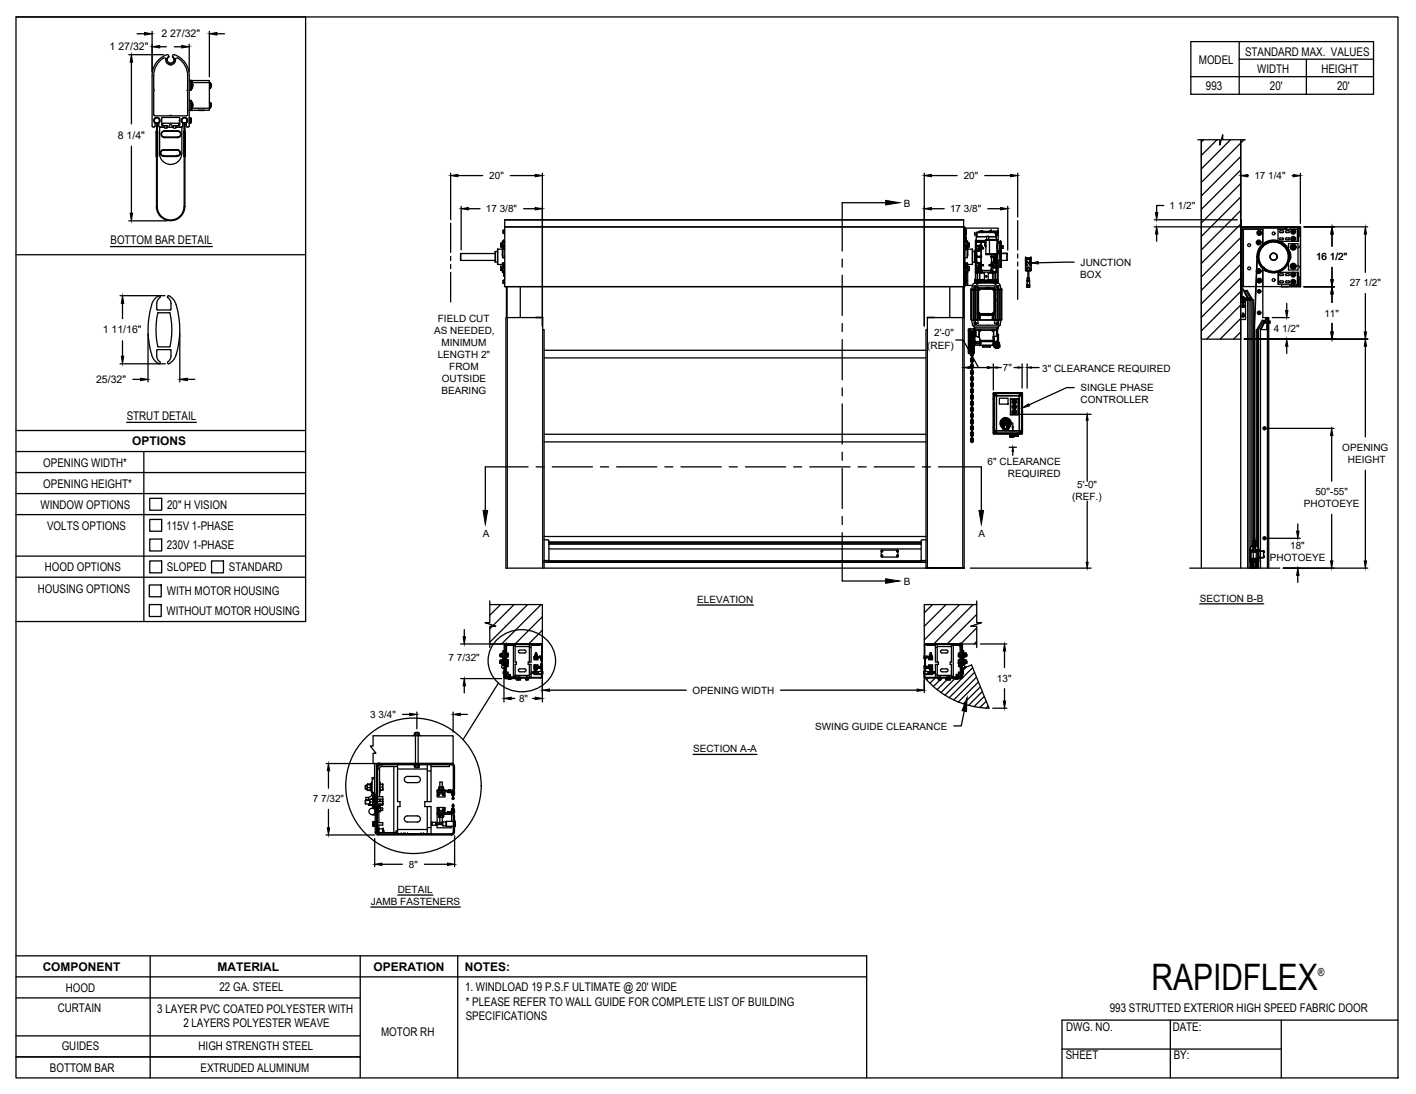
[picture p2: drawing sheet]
<svg xmlns="http://www.w3.org/2000/svg" width="279mm" height="216mm" viewBox="0 0 279 216" stroke-linecap="round" stroke-linejoin="round" font-family="sans-serif">
<defs><g id="words">
<text font-size="7.2" x="227.2" y="195.5">RAPIDFLEX</text>
<g font-size="2.4">
<text x="245.7" y="11.1">STANDARD MAX. VALUES</text>
<text x="236.6" y="12.7">MODEL</text>
<text x="238" y="17.8">993</text>
<text x="248.1" y="14.4">WIDTH</text>
<text x="250.6" y="17.8">20'</text>
<text x="260.7" y="14.4">HEIGHT</text>
<text x="263.8" y="17.8">20'</text>
<text x="21.8" y="48.2">BOTTOM BAR DETAIL</text>
<text x="25" y="82.8">STRUT DETAIL</text>
<text x="26.1" y="87.8">OPTIONS</text>
<text x="8.5" y="92.1">OPENING WIDTH*</text>
<text x="8" y="100.4">WINDOW OPTIONS</text>
<text x="8.5" y="96.2">OPENING HEIGHT*</text>
<text x="33" y="100.4">20&quot; H VISION</text>
<text x="9.3" y="104.5">VOLTS OPTIONS</text>
<text x="32.8" y="104.6">115V 1-PHASE</text>
<text x="8.8" y="112.7">HOOD OPTIONS</text>
<text x="32.9" y="108.4">230V 1-PHASE</text>
<text x="32.9" y="112.8">SLOPED</text>
<text x="45.1" y="112.8">STANDARD</text>
<text x="7.5" y="117.1">HOUSING OPTIONS</text>
<text x="32.9" y="117.5">WITH MOTOR HOUSING</text>
<text x="32.9" y="121.4">WITHOUT MOTOR HOUSING</text>
<text x="8.4" y="191.7">COMPONENT</text>
<text x="42.9" y="191.6">MATERIAL</text>
<text x="73.7" y="191.7">OPERATION</text>
<text x="91.7" y="191.7">NOTES:</text>
<text x="13" y="195.7">HOOD</text>
<text x="43.3" y="195.6">22 GA. STEEL</text>
<text x="91.8" y="195.6">1. WINDLOAD 19 P.S.F ULTIMATE @ 20' WIDE</text>
<text x="11.4" y="199.7">CURTAIN</text>
<text x="31" y="199.9">3 LAYER PVC COATED POLYESTER WITH</text>
<text x="36.2" y="202.7">2 LAYERS POLYESTER WEAVE</text>
<text x="91.9" y="201.3">SPECIFICATIONS</text>
<text x="91.9" y="198.4">* PLEASE REFER TO WALL GUIDE FOR COMPLETE LIST OF BUILDING</text>
<text x="210.4" y="203.6">DWG. NO.</text>
<text x="219" y="199.8">993 STRUTTED EXTERIOR HIGH SPEED FABRIC DOOR</text>
<text x="231.4" y="203.4">DATE:</text>
<text x="12.2" y="207.3">GUIDES</text>
<text x="39.2" y="207.2">HIGH STRENGTH STEEL</text>
<text x="75.2" y="204.5">MOTOR RH</text>
<text x="210.3" y="209.1">SHEET</text>
<text x="231.6" y="209">BY:</text>
<text x="9.8" y="211.5">BOTTOM BAR</text>
<text x="39.6" y="211.6">EXTRUDED ALUMINUM</text>
</g>
<text font-size="2.2" x="260.1" y="192.6">®</text>
<g font-size="2.1">
<text x="21.6" y="9.9">1 27/32&quot;</text>
<text x="31.8" y="7.4">2 27/32&quot;</text>
<text x="23.2" y="27.4">8 1/4&quot;</text>
<text x="20.3" y="65.8">1 11/16&quot;</text>
<text x="19" y="75.6">25/32&quot;</text>
</g>
<g font-size="2">
<text x="96.5" y="35.3">20&quot;</text>
<text x="190.2" y="35.3">20&quot;</text>
<text x="247.5" y="35.4">17 1/4&quot;</text>
<text x="95.9" y="41.9">17 3/8&quot;</text>
<text x="178.4" y="40.8">B</text>
<text x="187.5" y="41.9">17 3/8&quot;</text>
<text x="230.8" y="41.3">1 1/2&quot;</text>
<text x="213.2" y="52.5">JUNCTION</text>
<text x="259.7" y="51.4">16 1/2&quot;</text>
<text x="213.1" y="54.8">BOX</text>
<text x="266.3" y="56.5">27 1/2&quot;</text>
<text x="85.7" y="65.9">AS NEEDED,</text>
<text x="86.4" y="63.5">FIELD CUT</text>
<text x="251.4" y="65.5">4 1/2&quot;</text>
<text x="261.3" y="62.5">11&quot;</text>
<text x="86.4" y="70.7">LENGTH 2&quot;</text>
<text x="87.1" y="68.3">MINIMUM</text>
<text x="183" y="68.8">(REF)</text>
<text x="184.3" y="66.4">2'-0&quot;</text>
<text x="87.1" y="77.8">BEARING</text>
<text x="87.2" y="75.4">OUTSIDE</text>
<text x="88.6" y="73">FROM</text>
<text x="197.9" y="73.2">7&quot;</text>
<text x="205.6" y="73.4">3&quot; CLEARANCE REQUIRED</text>
<text x="213.2" y="77.2">SINGLE PHASE</text>
<text x="213.2" y="79.6">CONTROLLER</text>
<text x="264.9" y="89">OPENING</text>
<text x="194.9" y="91.7">6&quot; CLEARANCE</text>
<text x="198.9" y="94.1">REQUIRED</text>
<text x="266" y="91.4">HEIGHT</text>
<text x="211.6" y="98.6">(REF.)</text>
<text x="212.6" y="96.3">5'-0&quot;</text>
<text x="257.3" y="100.1">PHOTOEYE</text>
<text x="259.5" y="97.7">50&quot;-55&quot;</text>
<text x="95.2" y="106">A</text>
<text x="193.1" y="106">A</text>
<text x="250.6" y="110.6">PHOTOEYE</text>
<text x="254.6" y="108.2">18&quot;</text>
<text x="137.6" y="119">ELEVATION</text>
<text x="178.4" y="115.4">B</text>
<text x="236.7" y="118.7">SECTION B-B</text>
<text x="88.5" y="130.5">7 7/32&quot;</text>
<text x="136.7" y="136.9">OPENING WIDTH</text>
<text x="196.7" y="134.5">13&quot;</text>
<text x="73.1" y="141.7">3 3/4&quot;</text>
<text x="102.4" y="138.5">8&quot;</text>
<text x="160.8" y="144">SWING GUIDE CLEARANCE</text>
<text x="136.8" y="148.5">SECTION A-A</text>
<text x="61.7" y="158.3">7 7/32&quot;</text>
<text x="80.7" y="171.3">8&quot;</text>
<text x="73.2" y="178.6">JAMB FASTENERS</text>
<text x="78.5" y="176.2">DETAIL</text>
</g>
</g></defs>
<!-- layer: ANNOTATIONS -->
<g fill="none" stroke="#000" stroke-width=".25">
<path d="M25.4 10.8h6.9M25.9 12.3v12.1M27.1 6.7h1.4M30 6.2v8M31.5 9.2h1.3M34.4 9.2h1.5M37.3 8.7v5.5M41.3 6.2v9M42.8 6.7h1.5M25.9 28.9v13.2M88.9 34.2v9.1M90.3 34.6h5"/>
<path d="M100.7 34.6h4.9M107 34.2v30.1M182.4 34.2v30.1M183.8 34.6h5M194.3 34.6h5.1M200.8 34.2v8.6M244.8 34.2v8.5M246.2 34.7h.2M255 34.7h.2M256.6 34.2v9.9M23.7 58.4h8.8M24.2 59.9v3"/>
<path d="M25.4 43.6h7.5M91 40.7v8.6M92.4 41.2h2.3M103.3 41.2h2.3M183.8 41.2h2.5M194.9 41.2h2.5M198.8 40.7v8.7M211.9 51.7l-7 .2M227.8 44.8h28.1M227.8 43.4h16.3M228.2 46.2v1.4M229.6 40.6h-1.4v1.4"/>
<path d="M253.9 59.9v1.4M257.3 44.8h12.6M257.3 56.6h6M262.8 46.2v2.4M262.8 52.8v2.4M262.8 58v1.7M269.4 46.2v7.6M269.4 57.9v7.6M23.7 71.8h8.9M24.2 67.3v3M26.2 74.9h1.5M29.2 65.8v9.6"/>
<path d="M35.5 65.8v9.6M37 74.9h1.4M188.6 67.1h1.4l3.1 5.4M191.3 72.5h3.5M196 71.8v5.2M196.7 72.5h.8M200.1 72.5h.8M201.7 71.8v4.8M202.7 71.8v4.8M203.5 72.5h1.5M211.9 76.5h-1.4l-7.5 3.4M245.5 66.9h24.4"/>
<path d="M251.1 62.7h3.3M253.9 68.3v1.4M262.8 63.8v1.7M269.4 68.3v17.9M199.1 88.3h1.5M199.1 85h1.5M199.5 81.8h15.8M199.8 83.4v.8M199.8 89.1v.8M214.5 82.9v12.1M214.5 98.9v12.1M250.2 84.5h13"/>
<path d="M262.8 86v9M269.4 92.8v17.9M137.6 119.4h11.1M191.5 112.1h23.8M236.7 119.2h12.6M250.2 106.2h6.4M253.2 112.1h16.7M256.1 103.4v1.4M256.1 113.5v1.4M262.8 101.5v9.2M90.9 127.1h8.3M90.9 133.9h8.1"/>
<path d="M91.6 124.2v1.5M91.6 135.3v1.4M99.4 132.8v5.7M100.9 137.8h.7M105.1 137.8h.5M107 133v5.5M108.4 136.2h27M154 136.2h27M182.4 134.2v2.5M193.4 127.1h5.3M195.9 139.8h2.8M198.2 128.5v3.3"/>
<path d="M198.2 135.9v2.4M64.3 150.7h9.6M64.8 152.1v3.5M64.8 159.7v3.7M79.4 141h1.4M82.3 140.5v3.3M89.4 140.5v4M90.8 141h1.4M136.8 148.9h12.6M190.3 140.3l-.6 3h-1.5M64.3 164.8h9.6M73.2 179h17.6"/>
<path d="M73.9 165.5v5.5M75.3 170.6h4.1M78.5 176.6h6.9M83.7 170.6h4.6M89.7 164.9v6.1"/>
</g>
<!-- layer: STANDARD MOTOR RH -->
<g fill="none" stroke="#000" stroke-width=".25">
<path d="M236.3 27.6h4.4v1l.6-2v1h4.4M237 27.6v84.5M237.5 27.6l-.5 .4M240.1 27.6l-3.1 3.1M242.8 27.6l-5.8 5.7M244.8 27.6v84.5M244.8 30.9l-7.8 7.8M244.8 33.5l-7.8 7.8M244.8 36.2l-7.8 7.8M244.8 38.9l-7.8 7.8M245.5 27.6l-8.5 8.4M90.9 50v1.4h6.8"/>
<path d="M97.7 51.7h.1M97.7 50h-6.8v1.4M97.7 49.7v2M97.7 49.6v.1M98.2 49.2v3M98.2 49.6h-.5v2.1h.5M98.2 49.1l-.1 .1M98.2 52.2h.9M98.8 52.6h.1M98.8 52.6l.1 .1M98.8 52.6l.1 .8M98.8 48l.1 .8"/>
<path d="M98.9 48.5v.3h.3M99.1 52.1l.1 .1M99.1 52.2h.1M99.1 52.1v.1M99.1 53.4l.1 .4h.2M99.1 53.4l.1 .4M99.2 48.4h.1M99.2 50.3h-.1M99.2 53.4h.1M99.2 48.1l-.4 .1 .1 .3h.3M99.2 48h-.4l.1 .1M99.2 53.1h-.4l.1 .3h.3"/>
<path d="M99.2 52.7h-.3v.4M99.2 52.6h-.4M99.2 47.9v3M99.2 52.2v1.2M99.2 49.1h-.1M99.2 53.3v.1M99.2 47.6l-.1 .4M99.2 53.5h.2M99.2 47.9h.1M99.2 50.9l-.1-1.7h-.9v3M99.2 51.9l-.1 .2M99.2 51.9v.3"/>
<path d="M99.2 51.9v1.6h.4M99.2 53.4h.4M99.2 48.4h.1l.1 .8M99.2 50.9h.4M99.2 51.9h.4M99.3 45.4v.6M99.3 55.3v.6M99.3 46h.1M99.3 55.7v.2h.2M99.3 45.8v.2h.2M99.3 52.2l.1 .8M99.4 49v.2h.2"/>
<path d="M99.4 52.7l-.1 .2 .3 .1M99.4 47.9l-.2 .1M99.4 47.6h-.2v.3M99.4 47.9v-.5l.1 .5M99.4 53.5v.5M99.4 54h.1M99.5 54.3v.2h.1M99.5 53.9h.1M99.5 53.9l-.1 .1M99.5 47.7h.1M99.5 53.7h.1M99.5 53.5l-.1 1"/>
<path d="M99.5 55.4l-.2 .1v.2h.2M99.5 55.3h-.2v.1M99.5 45.6h-.2v.2h.2M99.5 45.4h-.2v.2M99.6 48.5h-.2l-.1 .2 .1 .3h.2M99.6 48.4h-.2v.1M99.6 52.3h-.2l-.1 .2 .1 .2h.2M99.6 52.2h-.2v.1M99.6 54l-.2 .2 .2 .1M99.6 44.8h90.8v11.8h-90.8M99.6 45.3v.9M99.6 55.1v1"/>
<path d="M99.6 43.4h90.5M99.6 47.9h-.4v3M99.6 54.7h.1M99.9 56.6v6.1M100.1 56.6v6.1M102.7 56.6v6.1M187.4 56.6v6.1M190 56.6v6.1M190.1 56.6h-90.5v-13.2h90.5v19.3M190.1 56.7h.1v5.9h-.1M190.1 48.5h.3M190.1 49.6h.2"/>
<path d="M190.1 52.9h.3M190.1 49.4h.3M190.1 51.9l.4 .1-.1 1.1M190.1 51.7h.2M190.3 49.6v.1M190.3 49.6v2.1M190.3 51.4h.1M190.3 50h.1M190.3 51.7h.1M190.4 47.9h.4v3h-.4M190.4 51.9h.4l.1 .2M190.4 45h6.6v3"/>
<path d="M190.4 55.1l.2 .1v.1M190.4 53.7v1M190.4 45.3v1.1M190.4 46.7v.9M190.4 54.9v1.2M190.4 48.2v1.2M190.4 53.4h.4M190.4 46.2h.1M190.4 54.8h.2M190.4 56.3h1.5M190.4 55.1h.3M190.4 45.9l.3 .1"/>
<path d="M190.4 46.8l.3 .1-.3 .1M190.4 53.9h.3v.5M190.4 55.3l.3 .1v.5h-.3M190.4 45.4h.2v.2M190.4 47.3h.2M190.4 54.4h.2M190.4 55.8h.2M190.4 45.6h.2M190.4 54.1h.2M190.4 55.5h.2M190.5 52.4l.3 .1v.3h-.3M190.5 52.2h.3v.2"/>
<path d="M190.5 48.4h.3v.2h-.3M190.6 45v.4M190.6 46.2v.6M190.6 47.5v.4M190.6 53.5v.4M190.6 54.5v.6M190.6 55.9v.4M190.6 45.6v.3M190.6 47l.1 .4-.3 .1M190.6 45.4l.1 .8h-.3M190.6 46.8l.1 .1M190.6 53.9h.1"/>
<path d="M190.7 47.6l.2 .1v.2h-.2M190.7 55.1h.1M190.7 55.1l-.1 .1M190.7 46h.1M190.7 46h-.3M190.7 54.4l-.3 .1M190.7 46l-.1 .2h-.2M190.7 46.2h.1M190.7 53.5h.2M190.7 47.4l-.1 .1M190.7 54.5h-.1M190.7 55.1l-.1 .8"/>
<path d="M190.7 46.9v1M190.7 53.5v1M190.8 52.8v.2h-.3M190.8 48.6v.4h-.3M190.8 49v.2h-.3M190.8 52.2v.8M190.8 48.4v.8M190.8 47.9h.1M190.9 53.3l-.1 .1M190.9 47.6h.1M190.9 47.9h.1M190.9 53.4h-.1"/>
<path d="M190.9 49.1h.1M190.9 50.3h.1M190.9 48.4h-.1M190.9 48.6h.3v.2h-.3M190.9 47.9l.3 .1v.6M190.9 52.6h.3v.2h-.3M190.9 52.2l-.1-.3v1.6h-.4M190.9 53.4v.4h-.2M190.9 48.2h.3M190.9 52.2v1.2M190.9 53.4v.4M190.9 47.6v2.7"/>
<path d="M190.9 52.1v.1M190.9 48.8l-.1 2.1 .1-.6M190.9 49.2h1v3M190.9 52.1v.5M190.9 53.4v2.9M191.2 52.8v.4h-.3M191.2 53.2v.2h-.3M191.2 47.9v.9M191.2 52.6v.8M191.6 57.2h.2h-.2M191.6 57.2h.1M191.7 57.2v5.9"/>
<path d="M191.7 57h.5M191.7 57v6.2M191.8 57.2h.1M191.8 49.1l.1 .1M191.9 52.2h-1M191.9 56.4h5.5M191.9 56.4l-.2 .6M191.9 49.2l-.1 3M191.9 49.6h.4M191.9 51.7h.4M192.1 57.2v5.9M192.2 56.6l.2-.1 .2 .1"/>
<path d="M192.3 49.6l.1 .1M192.3 46h.1M192.3 46v.4h.4M192.3 46h.4M192.3 49.6v2.1M192.4 51.7h-.1M192.4 55.8l-.4 .3-.1 .3M192.4 49.6h.1M192.4 51.8h.1M192.4 57.2h-.8v5.9h.8M192.4 49.6v2.2M192.4 57.1v6.1h-.7"/>
<path d="M192.4 55.8h.3M192.4 55.3h.1M192.4 55.8h.1M192.4 55.3v.3M192.4 55.6h4.4v.1M192.4 55.6h.1M192.4 55.3h.7M192.4 55.6v.2M192.4 55.6h4.4M192.4 55.6v.1M192.4 57.1h.4M192.4 55.6h.2"/>
<path d="M192.5 53.3h.1M192.5 53.7h.1M192.5 57.2v5.9M192.5 53.8h.2M192.5 55.6h.1M192.5 55.6v.1M192.5 55.2l.1 .2M192.6 47.4l1.9 .1M192.6 56.6h.4l-.1 .3M192.6 56.6h-.4v.5h.2M192.6 55.4h.1M192.6 55.4h1.2"/>
<path d="M192.6 55.4l-.1 .1M192.6 57.1v.1M192.6 53.2v.3M192.6 55.6v.1h-.2h2.2M192.6 47.5h.1M192.6 53.7h.1M192.6 47.8v.7M192.6 48.5v.9M192.6 52v.9M192.6 48.5l.7 .1 .1 .4M192.6 52.9h.1M192.6 48.6l.7 .2"/>
<path d="M192.6 52.1v.5zM192.6 46.7v.8M192.6 46.7h.1M192.6 53.6l.1 .2M192.6 47.8v5.4M192.6 53.6h.1M192.6 48.8v.4zM192.7 47.8h.1M192.6 53.1h.1M192.6 52h.5v.1h.2M192.6 49.4h.5zM192.7 53h.1"/>
<path d="M192.6 52.9l.1 .1M192.6 53.8l.2 .1M192.6 49h.5M192.6 52.7h.5M192.6 46.7h2.1M192.6 52.9v.2M192.6 53.6l.1 .1M192.6 53.1v.1M192.6 52h.5M192.6 52.3h.5M192.7 47.7h.1M192.7 47.5v.3"/>
<path d="M192.7 53.7h.1M192.7 49.4v2.6M192.7 53.8h.1M192.7 50.6l.8 .1M192.7 49.5h.1M192.7 51.8l.5 .1 .2 .4M192.7 52.9h.1M192.7 48.5h.1M192.7 52.9h-.1M192.7 53v.1M192.7 53.6v.1M192.7 46h.1"/>
<path d="M192.7 46l.1 .4M192.7 50.6v.1M192.7 48.5h.7M192.7 50.6h.1M192.7 47.8h.8M192.7 47.8v.7M192.7 46.7h-.1M192.7 55.7v.4l.7-.3h2.4l.7 .3 .1-.4M192.7 50.7v.1M192.7 51.9h.6M192.7 47.5h.1M192.7 51.9h.1"/>
<path d="M192.7 50.6h.9M192.7 51.8v.1M192.7 51.8h.1M192.7 50.8h.1M192.7 49.5v1.1h.8M192.7 50.8h.9M192.7 50.7v1.1M192.8 53.7h.1M192.8 57.3h.1M192.8 57.2h-.4v5.9l.4-.1M192.8 57.2v.1M192.8 57.1h.1"/>
<path d="M192.8 57.2v5.9l.3-.1M192.8 53.8v1.4l-.4 .1M192.8 53.8h.1M192.8 47.8h1.6M192.8 47.5v.3M192.9 53.8h.1M192.9 55.7h.3M192.9 53.8v1.5M192.9 53.8h.4M192.9 57.1v4.8M192.9 55.7v.3M192.9 57h3.4v4.9l-.1 .2-3.3-.1z"/>
<path d="M192.9 57.3v4.3M193 56.6h-.6v.5M193 45.8h.1M193 45.8v.1M193 57.3v4.3M193 45.8h3.3M193 53h.1M193.1 53h-.1M193.1 53h-.4M193.1 53l.3 .2M193.1 55.4h.1M193.1 57.3h-.1"/>
<path d="M193.1 56.8l-.3 .3M193.1 57.3h.1M193.1 57.3l.3-.2h2.5l.2 .2v4.3l-.2 .3h-2.5l-.3-.3zM193.1 57.2l-.2 .1h.2M193.1 56.9h3M193.1 47.8h.2M193.1 47.8h.1M193.1 57.2v.1M193.1 53.7h.1M193.1 45.8h.2M193.1 55.4h.4M193.1 55.2h.4"/>
<path d="M193.1 48.7h.2v.6h-.2M193.1 52.6v-.5h.2v.5h-.2M193.1 55.2l-.3 .1M193.1 52.6h.1M193.1 48.8v.5M193.1 49.3h.2M193.1 49.3v.1M193.1 52.6v.1h-.5M193.1 55.2v.2M193.1 52.6h.2M193.2 55.4h.1M193.2 48.5h.1"/>
<path d="M193.2 51.8l-.5 .1M193.2 48.5l.2 .2M193.2 52.8l-.5 .1M193.2 51.8l.2 .1M193.2 51.8v.1M193.2 48.5h.2M193.2 52.8h.1M193.2 57.1l-.1 .1M193.2 52.9h.1M193.2 47.5h-.7v7.7M193.2 53.1l.2 .1M193.2 57l.2-.1v.2z"/>
<path d="M193.3 53.8h.1M193.3 55.4h-.1M193.3 55.4h.1M193.3 45.8v.1M193.3 45.8h.1M193.3 55.2h.1M193.3 53.9v1.5M193.3 55.2h.9M193.3 52.8v.1h-.1M193.3 53.7h.1M193.3 53.4v.3M193.3 51.9l.1 .2"/>
<path d="M193.3 49.4h.1M193.3 49.4l-.1 .1h-.5M193.3 57l-.2 .2M193.4 45.7h-.2v.1M193.4 55.4h.1M193.4 52.3h.1M193.4 49.1h.1M193.4 52.1v.1M193.4 49h.1M193.4 48.7h.1M193.4 48.5h.4M193.4 51.9h-.1"/>
<path d="M193.4 51.9v.2M193.4 49.4l-.7 .1M193.4 48.7v.3M193.4 57h2.5M193.4 56.9h2.5M193.4 53.7h-.3M193.4 52.4v.1M193.4 52.6h.1M193.4 49.3h.1M193.4 55.4h-.1M193.4 49.1l-.1 .3-.6 .1M193.4 52.4l-.2 .4h-.6"/>
<path d="M193.4 49v.1M193.4 52.4h.1M193.4 52.3v.1M193.4 52.5v.1M193.4 49.1v.2M193.4 49.3l-.1 .1M193.4 52.6l-.2 .2M193.4 48.5h.1M193.4 52.1h.1M193.4 52.2h.1M193.4 52.5h.1M193.4 49.4h.2"/>
<path d="M193.4 51.9h.2M193.4 55.8h2.4M193.4 48.5h-.8M193.4 52.3h.2M193.4 53.2h.1M193.4 53.2v.2M193.4 49.3v.1M193.4 52.6v.1M193.4 52.2v.1M193.4 52v.2M193.4 52.5h.2M193.5 55.4h.1"/>
<path d="M193.5 55.7v.1M193.5 55.3h.4M193.5 50.7h-.8M193.5 50.7h.1h-.9M193.5 50.6h.1M193.5 55.3l.4 .1h-1.4M193.5 55.2v.2M193.5 53.8l.7 .1M193.5 53.2h.1M193.5 49l-.1 .1M193.5 52.3l-.1 .1M193.5 52.3h.1"/>
<path d="M193.5 47.8h.1M193.5 50.7h.1M193.5 48.5h.1M193.5 53.2h-.1M193.5 48.5h-.1M193.6 50.8h.1M193.5 52.4h.5M193.5 52.3h.5M193.5 49.1h.5M193.6 49.1h.1M193.6 52.4v.1M193.6 53.9h-.3v1.3"/>
<path d="M193.6 52.3h.1M193.6 50.7v.1M193.6 50.6h.1M193.6 49.1h-.2v.2M193.6 52.5h.1M193.6 47.8v.7M193.6 50.8v1.4M193.6 47.8h.1M193.6 52.2v.1M193.6 48.5h.1M193.6 48.5h.2v.4h.3v.2h-.4M193.6 49.3h.1"/>
<path d="M193.6 49.4v2.5M193.6 52.7v.5l.2 .2M193.6 53.2h.1M193.6 48.5h-.1M193.6 52.7h.1M193.6 49.4h.1M193.6 51.9h.1M193.6 51.9v.3M193.6 52.2h.1M193.6 52.7l-.2 .1M193.6 49.1l-.1 1.5M193.6 52.5l-.1 .7"/>
<path d="M193.6 52.2l-.2 .1M193.6 45.5h.3M193.6 45.5v.2M193.6 55.4h.1M193.6 45.5h.1M193.6 45.5h.2M193.6 49.1h-.2M193.6 52.4h-.2M193.6 50.7l.1 .1M193.7 55.3v.1M193.7 52.2l.4 .1v.1l-.4 .1M193.7 52.2l.3 .1"/>
<path d="M193.7 53.2h-.1M193.7 50.6h-.1M193.7 49.1h-.1M193.7 45.8v.1M193.7 55.3h.1M193.7 53.4h.1M193.8 47.8h.6l-.1 .5 .1 .2M193.8 47.8h-.3M193.8 48.9h.1M193.8 48.9v.1M193.8 47.8h-.2v.7M193.8 45.8v.1"/>
<path d="M193.8 55.4v.1M193.8 45.5h.1M193.8 55.4h.1M193.9 45.5v.2M193.9 48.9l-.5 .1M193.9 55.4h.1M193.9 55.4h-.1M193.9 55.3h1.4M193.9 55.3h.1M193.9 55.3v.2h-1.4v-.2M194.1 52.3h-.1M194.1 49.1h.1"/>
<path d="M194.1 49.1h-.4M194.1 52.4l-.4 .1M194.1 48.9l-.6 .1M194.1 45.8v.1M194.3 55.7h1.4M194.4 47.8h.1M194.4 47.8h-.6M194.4 47.8v.3M194.4 48.1h.1M194.4 48.1l-.1 .3 .1 .1M194.4 48.6l.1 .1M194.4 48.5l.1 .1"/>
<path d="M194.4 48.6l.1 .2M194.5 48.6h.1M194.5 48.5h.1M194.5 48.5l-.1 .1M194.5 47.9v.1M194.5 56.8h.9M194.5 47.9h.1M194.5 50.1h2.4M194.5 54.6h.2M194.7 47.3v-.7h.4v.7M194.8 45.7v.1M195 55.2h.9"/>
<path d="M195.1 46.7h1.5M195.2 45.8v.1M195.2 52.4h.1M195.2 52.4l.4 .1M195.2 47.3v2.9M195.2 52.4h.5M195.2 52.3h.5M195.3 55.4h1.4M195.3 45.5h.3M195.3 45.5v.2M195.4 55.4h.1M195.4 55.4h1.3"/>
<path d="M195.4 55.4v.1M195.4 45.8v.1M195.4 56.8h-.9M195.4 56.8h.1M195.5 53.7h.1M195.5 53.4h.1M195.5 53.4h-1.7M195.5 55.3h.1M195.5 55.3h-.2M195.5 55.3h.2M195.6 55.3v.1M195.6 52.2l-.4 .1v.1l.4 .1"/>
<path d="M195.6 52.2l-.4 .1M195.6 53.2h.1M195.6 50.6h.1M195.6 52.5h.1M195.6 52.2h.1M195.6 45.8v.1M195.6 45.5h-.3M195.6 52.4h.2M195.6 45.5h.1M195.6 50.7v.1M195.6 52.7v.5l-.2 .2M195.6 50.6v1.3"/>
<path d="M195.7 53.2h.1M195.7 50.8h.1M195.6 51.9h.1M195.6 45.5v.2M195.6 50.2v.4M195.6 51.9v.3M195.6 52.5v.2M195.6 52.2l.1 .1M195.6 52.4h.1M195.6 50.7h.9M195.6 50.7h.1M195.6 52.2h.2"/>
<path d="M195.7 52.3h.1M195.7 52.4h.1M195.7 52.3l.1 .1M195.7 53.2l.2 .2M195.7 51.9h-.1M195.7 50.6h.1M195.7 52.2h.1M195.7 52.5h.1v.1M195.7 52.2v.1M195.7 52.4v.1M195.7 50.2v.4M195.7 50.7v1.2"/>
<path d="M195.7 51.9h.2M195.7 51.9l-.1 .3M195.7 50.8h.8M195.7 50.6h.8M195.7 55.4h.1M195.7 55.2l1.1 .1M195.7 55.4h.4M195.7 55.2h.3M195.7 53.8l-.7 .1M195.7 55.3h-.4l.1 .1M195.7 55.4h.5M195.7 55.2v.2"/>
<path d="M195.7 50.6h-.1h.9M195.7 55.8h.1M195.7 55.7h.6v.3M195.7 55.7v.1M195.8 55.4h.1M195.8 55.4h-.1M195.8 55.4v.1M195.8 52.3h.1M195.8 52.4h.1M195.8 52.3h-.2M195.8 52.2v.1M195.8 52.4v.1"/>
<path d="M195.8 52.2h.1M195.8 52h.1M195.8 55.2v.2M195.8 52.5h.1M195.8 52v.2M195.8 52.5l.1 .1M195.8 52.6l.1 .1M195.8 52.6h.1M195.8 52.6l.1 .2M195.9 52.4l.1 .4h.6M195.9 52.4h.1M195.9 52.3l-.1 .1"/>
<path d="M195.9 51.9h.1M195.9 51.9l-.1 .1M195.9 52.8h.1M195.9 52.8l.2 .1M195.9 52.8h-.2v.4M195.9 57l.2 .2M195.9 52.7l.2 .1M195.9 57l.1 .1M195.9 56.9l.1 .2M195.9 55.4h.1M195.9 53.4a.19 .19 0 0 0-.2-.2 .19 .19 0 0 0-.2 .2v.3h-1.8v-.3a.18 .18 0 0 0-.2-.2 .18 .18 0 0 0-.1 .2l-.1 .3-.5 .1h1.4v1.5M195.9 53.4v.3"/>
<path d="M195.9 52.1l-.1 .1M195.9 51.9l-.1 .2M195.9 52.7v.1M195.9 56.9v.1M195.9 55.4h-.1M195.9 45.8h.1M195.9 53.7h.1M195.9 45.8v.1M196 53.8h.1M195.9 53.7h.5M195.9 53.9v1.3v-1.3h-.3M195.9 52.6h.2"/>
<path d="M196 45.8h.2zM196 45.7h-2.6v.1M196 45.8h.1M196 45.7v.1M196 45.7h.3l.3 .1h-.3M196 55.4h.1M196 52.8v.1M196 55.4h-.1M196 57.1l.1 .1M196 55.2l.2 .2M196 55.2v.2M196.1 51.8l-.2 .1"/>
<path d="M196.1 51.8h.4M196.1 51.8v.1M196.1 55.4h.1M196.1 52.6v.1h.5M196.1 52.1h-.2v.5h.2M196.1 52.1h.1M196.1 52.1v.5M196.1 51.5h.1M196.1 51.1h.1M196.1 51.6h.1M196.1 51.4h.1M196.1 51h.1"/>
<path d="M196.1 50.9h.1M196.1 51.3h.1M196.1 51.2h.1M196.1 51.7h.1M196.1 52.7h.5M196.1 52h.5M196.1 52.3h.5M196.1 55.4h-.1M196.1 57.3h.1M196.1 56.8l.3 .3-.1 4.8M196.1 57.2v.1h.2M196.1 57.2h.1"/>
<path d="M196.1 57.2l.2 .1M196.1 55.3h.6v.1M196.1 55.3h.7M196.2 45.8h.1M196.2 51.6h.1M196.2 51.7h.1M196.2 51.5h.1M196.2 51.4h.1M196.2 51h.1M196.2 51.2h.1M196.2 50.9h.1M196.2 51.1h.1"/>
<path d="M196.2 45.7h.6l.1 .1M196.2 50.5l.1 .1M196.2 50.2h.1M196.2 50.2l.1 .1M196.2 45.8v.2M196.2 57.3v4.3M196.2 50.5h.1M196.2 50.4h.1M196.3 51h.1M196.3 51.4h.1M196.2 51.3h.1M196.3 50.5h-.1"/>
<path d="M196.3 50.5h.1M196.3 50.3h.1M196.3 50.4h.1M196.3 50.3l-.1 .1M196.3 56.9l-.1-.3h.8v.5h-.7M196.3 50.6h.1M196.3 50.4l.1-.1v.1M196.3 50.2v.2M196.3 57.3v4.3M196.3 50.2v.1M196.3 50.4v.1M196.3 51.1h.1"/>
<path d="M196.3 50.9h.1M196.4 51.1h.1M196.4 51.4h.1M196.4 51.3h.1M196.3 51.7h.1M196.4 51.6h.1M196.4 51.2h.1M196.4 51.5h.1M196.3 51.6h.1M196.3 45.8l.6 .1M196.4 53.7h.2M196.4 50.6h.1"/>
<path d="M196.4 50.5h.1M196.4 50.5l-.1 .1M196.4 53.8h.1M196.4 53.7v1.6M196.4 53.8h-1.4v1.5M196.4 53.8h-.4M196.4 50.3h-.1M196.4 50.6h-.1M196.4 57.5v.9M196.4 57.2v.4M196.4 50.5v.1M196.4 50.2l-.1 .1"/>
<path d="M196.4 50.2h.1M196.4 51.7h.1M196.4 51h.1M196.4 50.9h.1M196.4 58.7h.1M196.4 59.8h.1M196.4 58.4h.1M196.4 55.7h.1M196.4 58.7l.1 .6-.1 .5M196.4 58.7v1.1M196.4 57.3l.4-.1v5.9M196.4 58.4v.3"/>
<path d="M196.4 59.8v.3M196.4 53.8v.1M196.4 45.9l.1 .6M196.4 45.9h-3.6v.8M196.5 46.5v.2M196.5 51.8l-.4 .1M196.5 50.7h.1M196.5 50.7v.1M196.5 50.6h.1M196.5 46.7h.1M196.5 51.8h.1M196.5 55.8h.4"/>
<path d="M196.5 55.8h.3M196.5 50.2v.4M196.5 50.8v1M196.5 50.6l.1 .1M196.5 50.7h-.8h.9M196.5 51.8v.1M196.6 45.8v.7M196.6 45.8h.1M196.6 50.7v1.3M196.6 53.8h.1M196.6 53.8h-.2M196.6 53.7h.1"/>
<path d="M196.6 51.8l-.7 .1v.4M196.6 53.7h-.7M196.6 52.8h.1M196.6 52.8v.1M196.6 52.9h.1M196.6 52.8h-.5l.5 .1M196.6 52.9v.8M196.6 46.7v.6M196.6 52h-.5v.1h-.2M196.6 50.2v1.8M196.6 52h.1M196.6 52.1v.5z"/>
<path d="M196.6 53.7l.2 .1M196.6 52.9v-.9v1.7M196.6 55.4l.1 .1M196.7 55.4h.1M196.7 55.6h.1M196.7 55.6l.1 .1h-1.2M196.7 56.6v-.1l.2 .1M196.7 57.1v.1M196.7 55.2v.1M196.7 55.6v.1M196.7 46.4h.1M196.7 49h.1"/>
<path d="M196.7 48.5h.1M196.7 49h.2M196.7 50.2v-2.9h-2.2v2.9h2.4M196.7 47.5h.1M196.8 52.9h.1v-5.6h-.1v7.9M196.8 49h.1M196.8 50.3h.1M196.8 52.8h.1M196.8 57.2v5.9M196.8 45.7h.1M196.8 45.7h.1v.1M196.8 55.6h-.1"/>
<path d="M196.8 55.6h.1M196.8 56.6v.5M196.8 55.3h.1M196.8 55.3h-.1v.2h-1.3l-.1-.2M196.8 55.8h.1M196.8 55.3v.5M196.9 57.1v6.1h.6M196.9 45.9v.6h-.4M196.9 57.2h.8M196.9 55.8l.3 .3 .2 .3M196.9 49.5h.3M196.9 48.5h-.2"/>
<path d="M196.9 48h.4M196.9 51.4h.4M196.9 47.4l-4.3 .1M196.9 45.8h.1M196.9 50h.4M196.9 45.8v.1M197 45.7v.1M197 49.5v.5M197 51.4v4.5M197 57h.5M197.2 48h-.1M197.2 49.5h.1"/>
<path d="M197.3 57.2h.4h-.5v5.9M197.3 52.5h.1M197.3 49.7h.3M197.4 49.2h.1h-.1M197.4 49.4h.1h-.1M197.4 47.9h.1h-.1M197.4 49.6h.1h-.1M197.4 47.9h.1zM197.4 47.8h.1zM197.4 49.7l.1 .1h-.1M197.4 47.7h.1M197.4 47.6h.1z"/>
<path d="M197.4 49.8h.1h-.1M197.4 48.5h.1M197.4 48.3h.1M197.4 49.2h.1M197.4 48h.1M197.4 49.5h.1M197.4 47.7v5.1h-.1v-5.1h.3v5.1l-.1-3.4M197.4 49.8h.1M197.4 52.7h.1M197.4 56.4l.1 .6M197.4 48.7h.1M197.4 49.4h.1"/>
<path d="M197.4 52.5h.1M197.4 48.8h.1M197.4 48.7v.1M197.5 48.5h-.1h.1M197.5 48.5h-.1M197.5 49h-.1h.1M197.5 48.3h-.1h.1M197.5 48.1h-.1h.1M197.5 47.6v1.8M197.5 57h.1M197.5 57.2h.1M197.5 52.5h.1"/>
<path d="M197.5 57v.2M197.5 57.2v6l-.2 1M197.6 48.5h.3M197.6 49h.3M197.6 51.4h1.1M197.6 50h1.1M197.7 57.2h.1M197.9 48.5h.1M197.9 48.5v.5M197.9 49h.1M198.7 50v.1M198.7 51.4h.1"/>
<path d="M198.7 50v1.4M244.8 44.8h11.8M244.8 43.4l.1 1.3-.1-1.3M244.8 58.4h.1M244.8 59.7h.7M244.8 41.6l-7.8 7.7M244.8 44.2l-7.8 7.8M244.8 46.9l-7.8 7.8M244.8 49.5l-7.8 7.8M244.8 52.2l-7.8 7.8M244.8 54.9l-7.8 7.7M244.8 57.5l-7.8 7.8"/>
<path d="M244.8 59.3h1M244.8 45.3h4.4v2.9M244.8 59.5h1M244.8 45h9M244.8 43.4h.1M244.8 43.4v1.4h11.8M244.9 45.3v13.8l1.6 .1M244.9 59.5h.7M244.9 56.6h3M245 59.2h.9M245 59.1h.1M245 59.1v.1"/>
<path d="M245 58.9h.1M245.1 59.1h.1M245.1 59.2h.1M245.1 59.5v.2h.2M245.1 58.9h.1M245.1 56.6v2.3M245.1 58.9h.4M245.1 45.3v11.3M245.1 59.3h.4M245.2 58.6v.3M245.2 58.6h.2M245.2 59.1h.1"/>
<path d="M245.2 58.9v.2h-.2l.1-.2h.3v.2M245.2 59.1h.2M245.2 58.6h.1M245.3 59.5v.2l.2-.2M245.3 45.3v11.3M245.4 59.1h.1M245.4 58.6h.1M245.4 58.6v.3M245.4 59.1v.1M245.5 59.7h.1M245.5 58.9h-.1M245.5 58.9v.2h-.1"/>
<path d="M245.5 58.9h.1M245.5 59.7h.3M245.6 59h.1M245.6 59h.3M245.6 59.1l-.6 .1M245.6 59v.1M245.7 59h.1M245.7 59.1h.1M245.7 59.2l.1 3.9h-1M245.7 59l.2 .1h-.2M245.7 59h.2zM245.8 59v.1"/>
<path d="M245.8 59l.1 .1M245.8 59.1h.1M245.8 59h.1M245.9 59.1l.9-.1zM245.9 59.1h.9h-.9M245.9 59.1h.9M245.9 59.1h.1M245.9 59.2h.1M245.9 59h.1M245.9 59.1h-.1M245.9 59.1v.1M245.9 57.4l.2-.1 1 1.8v48.6"/>
<path d="M246.2 59.2v52.9M246.3 59.1h.1M246.4 59.1h.1M246.4 59l-.9-1.5 .4-.2 .9 1.8v48.8M246.4 59h.1M246.4 59v.1M246.4 59l-1.1-2-.1 .1 1.1 1.9M246.5 59.1h.1M246.5 59.1v53M246.8 59h.1M246.8 59.1h.1M246.8 59l-.9 .1 .9-.1"/>
<path d="M246.8 59.1h-1M246.8 59l-.9 .1M247.1 59.2h.2v47.5M248 50.7l-.5 13.8v42.7M248 50.7h.1M248.1 50.7l-.6 13.8v42.7M248.1 50.7h.1M248.4 47.7l-.2 .1 .2 .2M248.4 53.3l-.2 .2 .2 .2M248.7 53.4h-.1M248.7 55.3a.31 .31 0 0 0-.5-.2 .31 .31 0 0 0 .1 .5 .33 .33 0 0 0 .4 .1 .33 .33 0 0 0 .1-.4M248.8 46.1a.32 .32 0 0 0-.3-.4 .32 .32 0 0 0-.4 .2 .32 .32 0 0 0 .2 .4l.4-.1v-.1"/>
<path d="M249.2 53v9.7h.7M249.2 48.3h.1M249.2 48.7h.1M249.2 52.6v.1M249.4 52.9h.1M249.5 53.3l.5 .3M249.6 53h.1M250 48.1l-.3 .1M250.1 53.3h.1M250.1 53.3v.1M250.2 53.4h-.1M250.4 53.4h-.1"/>
<path d="M252.2 47.5v-2.2h3.9v2.3M252.2 47.6h.1M252.2 53.8v2.3h4M252.2 53.7h4l-.1 2.7M252.3 47.6h.1M252.3 53.7v2.4M252.3 47.9h.1M252.5 48h.1M252.6 45.6l-.1 .1 .1 .2M252.6 46.9l-.1 .2 .1 .2M252.6 54l-.1 .2 .1 .2M252.6 55.4l-.1 .2 .1 .2"/>
<path d="M252.6 45.6h.5l.2 .1-.2 .2h-.5M252.6 47l.5-.1 .2 .2-.2 .2h-.5M252.6 54h.5l.2 .2-.2 .2h-.5M252.6 55.4h.5l.2 .2-.2 .2h-.5M252.6 47.8h.1M252.8 56.5l1.4 .1zM252.9 56.6h.1M252.9 53.1l-.2 .2M253 48.3h.1M253.1 48.3h.1M253.2 48v.1M253.2 48.1h.1"/>
<path d="M253.2 48.5h.1M253.3 48.2h.1M253.3 48.5h.1M253.3 52.8v.1M253.7 48.9v.1M253.7 49h.1M253.7 52.4v.1M253.8 44.8v.5M253.8 46.9l-.2 .2 .2 .2M253.8 45.6l-.2 .1 .2 .2M253.8 54l-.2 .2 .2 .2M253.8 55.4l-.2 .2 .2 .2"/>
<path d="M253.8 45.6h.5l.2 .1-.2 .2h-.5M253.8 47l.5-.1 .2 .2-.2 .2h-.5M253.8 54h.5l.2 .2-.2 .2h-.5M253.8 55.4h.5l.2 .2-.2 .2h-.5M253.9 49.2v.1M253.9 52.1h.1M254 48.9a3.2 3.2 0 0 0-3.6-1.3 3.2 3.2 0 0 0-2.3 3.1M254 44.8v.2h-.2M254 49l.5 1M254 48.9h.1M254.2 49.1v-1h1.9v5.2h-1.9v-1.3M254.3 51.5v.1"/>
<path d="M254.4 50.7l-.1 .7 .2-.2M254.4 50.7h.1M254.4 49.9l.1 .1M254.4 50v.1M254.4 44.9l1.7 .1M254.4 50.1h.1M254.4 50h.1M254.5 50.1v.2M254.5 51.2h.1M254.5 50.3h.1M254.5 44.8v.1M254.5 56.5v.1"/>
<path d="M254.5 50.6a3.2 3.2 0 0 0-4.5-2.8 3.2 3.2 0 0 0-.8 5.3 3.2 3.2 0 0 0 5.2-1.5M254.5 50.3v.3M254.5 50l-.1 .1M254.5 50l.1 .1M254.6 50v.8M254.6 50h.1M254.6 50.2v.5M254.6 50.2h.1M254.6 50.8l-.1 .3M254.6 50.8l-.3 .7M254.6 50.8h.1M254.6 50.7v.1"/>
<path d="M254.6 50.7h.1M254.6 50a3.4 3.4 0 0 0-3.6-2.6 3.4 3.4 0 0 0-3 3.3M254.6 50a2 2 0 0 1-.2 1.6M255 54h.3M255 54a.28 .28 0 0 0 0 .4 .28 .28 0 0 0 .4 0 .28 .28 0 0 0-.1-.4M255 47.4h.3M255 46.9l-.1 .1v.3l.1 .1M255 46.9h.3M255 55.9h.3M255 55.4l-.1 .1 .1 .4M255 55.4h.3M255 46a.28 .28 0 0 1 0-.5 .28 .28 0 0 1 .4 0 .28 .28 0 0 1-.1 .5"/>
<path d="M255 46h.3M255 54a.26 .26 0 0 0 0 .4 .26 .26 0 0 0 .4 0 .26 .26 0 0 0-.1-.4M255 46.9l-.1 .2 .1 .3M255 55.8h.3M255 55.4l-.1 .2 .1 .2M255 46a.26 .26 0 0 1 0-.4 .26 .26 0 0 1 .4 0 .26 .26 0 0 1-.1 .4M255.3 46.9l.1 .2-.1 .3M255.3 55.4l.1 .2-.1 .2M255.3 46.9l.1 .1v.3l-.1 .1M255.3 55.4l.1 .1-.1 .4M255.3 49.1h-.1M255.3 52.8l-.1 .1"/>
<path d="M255.5 52.5a.4 .4 0 0 0-.4-.3 .4 .4 0 0 0-.4 .4 .4 .4 0 0 0 .5 .4l.3-.2v-.2M255.5 48.8h.1M255.6 48.7a.41 .41 0 0 0-.6-.3 .41 .41 0 0 0 0 .7 .41 .41 0 0 0 .6-.3h-.1M256 45.3v2.3M256 53.7v2.4M256.1 45l.1 .1M256.1 56.4l-1.7 .1M256.1 53.7v2.4M256.1 52.4l.5 .5M256.2 54.7h.1v1.9M256.2 45.1v2.5h-3.7M256.3 44.8v1.9l-.1-.1"/>
<path d="M256.6 44.7v11.9M256.6 44.8v11.8h-3.7M256.6 48.5l-.5 .5M256.6 56.5l-8.6 .1M100.1 62.7v49.4M107.1 65h.3v47.1M107.4 69.1h75.3M107.4 70.6h75.3M183 65h-.3v47.1h7.5h-90.4v-49.4l7.3-.1v49.5M190 62.7v49.4M191.1 65.4h.1v3.9h-.1zM191.1 69.3l.1 .5"/>
<path d="M191.1 69.4v.3l.1 .1M191.2 67.8l.1 1.5M191.2 67.3l.1 2M191.2 66.9l.1-1.5-.1 1.9M191.2 64.9l-.1 .5M191.2 64.9l1 .1M191.2 69.8h.3M191.2 64.9l-.1 .1v.3M191.3 69.3l.1 .2-.1-.2M191.3 69.3l-.1 .2h.2M191.3 69.3l.1 .1M191.3 65.3l.2-.2v4.5"/>
<path d="M191.3 65.9h.1M191.3 68.8h.1M191.3 65.3l.1 4.1M191.3 65.3h.1M191.3 65.3v4M191.3 69.3h.1M191.3 67.6l.1 .2-.1-.1M191.3 66.7l.1-.2-.1 .3M191.3 68.4l.1 .4-.1-.4M191.3 66.2l.1-.4-.1 .4M191.3 67.2h.1M191.3 67.4h.1"/>
<path d="M191.3 67.7h.1M191.3 68.5l.1 .4M191.3 67.1h.1M191.3 65.8v.1M191.4 69.4l.1 .2M191.4 65.2h-.2v.2M191.4 65.2l-.1 .2M191.4 65.2l-.2 .2M191.4 65.2v4.2zM191.5 65.2v4.3M191.5 73.7l.2 .2M191.5 74.9l.2 .3"/>
<path d="M191.5 68.1h.1M191.5 69.6h.1M191.5 65.2h.1M191.5 65.2l.2 .4M191.5 69.6v.4l.2 .3M191.5 65.9v.4l.2 .3M191.5 67.8h.1M191.5 68v.1M191.5 69.3h.1M191.6 69.4h.1M191.7 73.7v.1M191.7 74.9v.1"/>
<path d="M191.7 69.8h.2M191.7 69.6v.5M191.7 65.9v.5M191.7 69.1h.1M191.7 65.6h.1M191.7 69.1l-.1 .3M191.7 70.6l-.1 .1-.1 .5 .2 .3M191.7 69.4l-.2 .2M191.7 68.1l-.2 .3 .1 .5 .1 .1M191.7 66.9l-.2 .3 .1 .5 .1 .1M191.7 65.6l-.2 .3M191.7 71.8l-.1 .1-.1 .5 .2 .3"/>
<path d="M191.7 73l-.2 .3v.4M191.7 74.3l-.2 .2v.4M191.7 75.5l-.1 .1-.1 .5 .2 .3M191.7 76.7l-.1 .1-.1 .5 .2 .3M191.7 77.9l-.1 .1-.1 .6 .2 .2M191.7 79.1l-.1 .1-.1 .6 .2 .2M191.7 70.8h.2M191.7 70.1h.2M191.7 69.6h.2M191.7 68.8h.2M191.7 68.4h.2M191.7 67.6h.2"/>
<path d="M191.7 66.3h.2M191.7 65.9h.2M191.7 65.5h.2M191.7 72h.2M191.7 71.3h.2M191.7 73.2h.2M191.7 72.5h.2M191.7 74.5h.2M191.7 73.7h.2M191.7 74.9h.2M191.7 76.9h.2M191.7 76.1h.2"/>
<path d="M191.7 78.1h.2M191.7 78.6h.2M191.7 79.8h.2M191.7 65.7h.1M191.7 70.8v.5M191.7 69.5v.1M191.7 68.3v.6M191.7 65.8v.1M191.7 72v.5M191.7 73.2v.5M191.7 74.4v.5M191.7 76.9v.5l.2-.1"/>
<path d="M191.7 78.1v.6M191.7 65.5v.4M191.7 66.4v.7M191.7 67.6v.8M191.7 68.8v.8M191.7 70.1v.7M191.7 71.3v.8M191.7 72.5v.8M191.7 73.7v.8M191.7 74.9v.8M191.7 76.1v.8M191.7 77.4v.7"/>
<path d="M191.7 78.6v.8M191.7 79.8v.8M191.7 63.2l.2 1M191.8 68.7h.1M191.8 66v.3M191.8 67.2v.3M191.8 68.4v.3M191.9 70.8v.1M191.9 68.3v.1M191.9 73.2v.1M191.9 74.4v.1M191.9 76.2v-.1v.8"/>
<path d="M191.9 76.9v.1M191.9 78.7v-.1v.8M191.9 78.1v.1M191.9 70.6a.61 .61 0 0 1 .1 .8l-.1 .1M191.9 69.4l.2 .2M191.9 68.1l.2 .3v.4l-.2 .2M191.9 66.9l.2 .3v.3l-.2 .3M191.9 65.6l.2 .3M191.9 71.8a.61 .61 0 0 1 .1 .8l-.1 .1M191.9 73l.2 .3v.4M191.9 74.3l.2 .2v.4M191.9 75.5a.61 .61 0 0 1 .1 .8l-.1 .1"/>
<path d="M191.9 76.7a.61 .61 0 0 1 .1 .8l-.1 .1M191.9 77.9l.2 .3v.4l-.2 .2M191.9 79.1a.61 .61 0 0 1 .1 .8l-.1 .1M191.9 69.1h.1M191.9 65.7h.1M191.9 68.8v.8v-.1M191.9 65.5v.4v-.1M191.9 71.3v.8v-.1M191.9 66.4v.7M191.9 67.6v.8M191.9 70.1v.7M191.9 72.5v.8"/>
<path d="M191.9 73.7v.8M191.9 74.9v.8M191.9 77.4v.7M191.9 79.8v.8M191.9 65.6h.1M191.9 71.2v.1M191.9 70v.1M191.9 68.8v.1M191.9 67.2l-.2-.1v.5M191.9 67.5v.1M191.9 66.3v.1M191.9 72.4v.1"/>
<path d="M191.9 73.7v.1M191.9 74.9v.1M191.9 75.7h-.2v.5M191.9 79.8v.1M191.9 79.4h-.2v.5M191.9 64.2h5.4M191.9 64.2l.4 .3M191.9 69.1v.3M191.9 65.9v.4M191.9 67.2v.3M191.9 68.4v.4M191.9 69.6v.4"/>
<path d="M191.9 70.9v.3M191.9 72.1v.4M191.9 73.3v.4M191.9 74.5v.4M191.9 75.8v.3M191.9 77v.3M191.9 78.2v.4M191.9 79.4v.4M191.9 69.4h.1M192 69.6h.1M192.1 73.7l-.2 .2M192.1 74.9l-.2 .3"/>
<path d="M192.1 69.6h.1M192.1 69.6v.4l-.2 .3M192.1 65.9v.4l-.2 .3M192.1 69.6l.1 .1M192.1 65.2l-.2 .4M192.1 65h.1M192.1 65v4.6M192.1 65v4.7M192.2 65h.1M192.2 69.7h.1M192.2 69.6l-.1 .1M192.2 69.7h-.1"/>
<path d="M192.2 65v4.6M192.2 65v4.7M192.2 68h.1M192.2 66.3h.1M192.2 66.3v1.7M192.2 68.1h.1M192.2 68v.1M192.2 66.2l.1 1.9M192.2 65.9v.4M192.2 68.1h1.1M192.2 68.1v.4M192.3 64.5h4.7"/>
<path d="M192.3 64.5v.2h4.7v-.2M192.3 63.9h.3M192.3 63.8v.1M192.3 63.9h.1M192.3 66.5h.1M192.3 63.9v.1h.3v-.1M192.3 66.3l.1 1.2M192.3 66.3l.3 .1 .6 .1M192.3 66.3h.1M192.4 67.6h.1M192.4 64.7v1.3M192.4 67.7h.1"/>
<path d="M192.4 67.7l.1 .1M192.4 67.6v.1M192.4 67.8h.1zM192.4 67.7l-.1 .4M192.4 67.8h-.1M192.4 63.9v.1M192.4 65.2h.7M192.5 67.5l-.1 .1M192.5 67.5h.1M192.5 67.6h.1M192.5 67.8h.1M192.5 67.5v.3"/>
<path d="M192.5 67.5h-.1v.2M192.5 67.6v.2M192.5 67.5h.8M192.5 67.5v.1M192.5 67.5h-.1l.1 .1M192.5 67.8h.9M192.5 67.4h.8M192.6 63.1h4.1M192.6 65.1v1.3l-.2-.1M192.6 63.9h.1M192.6 63.8v.1M192.8 61.9l.3 .2"/>
<path d="M192.8 62v1.1M192.9 63.2h-.5v.6M192.9 63.2h-.7v.6h.2M192.9 63.2l.1 .6h-.6M192.9 61.6h.2v.2zM193 61.6l.3 .4h2.6l.2-.3M193.1 65.2l.1 .1M193.1 61.8l.3 .1v.1l-.2-.1M193.1 62.1h3M193.1 65.1v.1M193.1 65.2h.4M193.1 62.1v1h.2v-1"/>
<path d="M193.2 65.3v1.2l-.6-.1M193.2 65.3h.2M193.2 65.3h.1M193.2 65.3v1.2M193.2 66.5l.1 .7M193.3 68.1h.1M193.3 63h.1h-.1M193.3 68.2h.1M193.3 68.1l.1 .1M193.3 68.1h2.6M193.3 67.4h.1M193.3 67.4v.1"/>
<path d="M193.3 67.2l.1 .2M193.3 67.5a.15 .15 0 0 1 .2 .2 .15 .15 0 0 1-.1 .1M193.3 67.8h.1M193.4 67.2h2.6v.2h-2.6zM193.4 68.2h2.5M193.4 67.4h-.1M193.4 67.8l-.1 .3M193.4 67.9h.1M193.4 67.8h.1M193.4 62h2.5M193.4 65.3h.1M193.4 67.8v.1"/>
<path d="M193.4 67.4h.1M193.4 67.4l.2 .4-.2 .1-.1 .2M193.4 67.4l-.1 .1M193.4 62.1v1h2.4v-1M193.5 62.2h.7M193.5 65.2h.1M193.5 65.2l-.1 .1M193.5 62.2h.8M193.5 65.2h2.2M193.5 62.1v.1M193.5 65.1v.1M193.8 68.2h.1"/>
<path d="M193.8 68.2h1.6M193.8 68.2l.1 .3M193.9 68.5h1.4M194.3 62.1v.1M194.4 62.2l1.1-.1-.5 .2zM194.4 62.1v.1M195.3 68.5h.1M195.4 68.2l-.1 .3M195.4 68.2h.1M195.7 65.2l.1 .1M195.7 65.1v.1M195.7 65.2h.5"/>
<path d="M195.8 63h.2M195.8 65.3h.2M195.8 65.3h.1M195.9 68.2h.1M195.9 61.9h.1M195.9 68.1h.1M195.9 68.1v.1M196 68h.1M196 62.1v1h.1v-1M196 68l-.1 .1M196 66.5l.2 .1v1.3h.4M196 66.5h.1"/>
<path d="M196 65.3h.1M196 65.3v1.9M196 67.4v.6M196 67.3h.1M196 67.3v.7h.1M196 68.1h.1M196 67.4h.1M196 68.1v.2M196 61.9l-.1 .1v-.1M196 67.2v.1M196 66.5v.7M196 67.3v1"/>
<path d="M196 68.3h.6M196.1 65.3v1.1M196.1 66.5h.1M196.1 66.5v1.6M196.1 63v.1h1.6v-5.9h-.6v5.9M196.1 66.5v.1M196.1 67.8h.1M196.1 66.6h.1M196.1 68.3l.1 .2h.1M196.1 66.6v.8h.7M196.1 67.8v.1M196.1 67.9v.1"/>
<path d="M196.1 61.8l-.1 .1M196.1 62.1h.1M196.1 68h.1M196.1 67.4v.1M196.1 67.9l.1 .1M196.2 65.2h.1M196.2 65.2l-.2 .1M196.2 65.1v.1M196.2 65.2h.6M196.2 68h.1M196.2 68l-.1 .1M196.2 66.6h-.1"/>
<path d="M196.2 67.8h.4M196.2 68.5l.1 .1M196.2 61.6l-.1 .1M196.2 68.3l.1 .1M196.3 68.4h.1M196.3 68.4l.1 .1M196.3 68.5h.1M196.3 61.6l-.2 .1M196.3 63.2h.7v.6h-.8zM196.4 62v1.1M196.4 60v.7M196.4 61l.1 .3-.1 .3"/>
<path d="M196.4 68.5l-.1 .1h.8v-.1M196.4 68.6h.1M196.4 61.9l-.3 .2M196.4 60.6v2.5M196.4 63h.1M196.4 68.3h.1M196.4 68.3v.2M196.4 68.3l-.1 .1 .1 .1M196.4 68.5h.6M196.4 68.3h.2M196.5 68.6h.1M196.6 68.6h.1"/>
<path d="M196.6 68.6h-.1M196.6 67.5v.5zM196.6 68v.4M196.6 68.4h.1M196.6 63.9h.1M196.6 68.6h.1h-.1M196.6 68.6h.1zM196.6 68.6h.2M196.6 63.9h.4M196.6 63.8v.1M196.6 68.6h.2h-.2M196.6 67.5h.1"/>
<path d="M196.6 63.9h.3M196.6 65.1v1.2M196.6 68.3v.1M196.6 67.5v.9M196.6 67.5l.1 .3M196.6 63.9v.1l.3-.1M196.6 68.3h.2M196.7 68.3h.1M196.7 68.6h.1M196.7 67.8l-.1 .2M196.7 68.5v.1M196.7 67.8h.1"/>
<path d="M196.7 68.2l-.1 .2M196.7 68.2h.1M196.7 68.5l-.1 .1M196.7 68.5h.1M196.7 68.2v.1M196.7 68.2l.1 .1M196.7 67.9v.3M196.8 68.2h-.1M196.8 68.3h.1M196.8 68.6h.1M196.8 68.5h.1M196.8 68.5l-.2 .1h.2"/>
<path d="M196.8 63.2v.6M196.8 68.5v.1M196.8 68.6h-.4M196.8 68.2l-.2 .1M196.8 67.9v.4M196.8 68.2h.1M196.8 68.2v.1M196.8 66.1l-.1-1h-4.2l-.1 1.1v-.2l-.1 .3M196.8 66.1l-.1 .2-.7 .1M196.8 68.1h.1M196.8 66.2h.1M196.8 64.9v.1"/>
<path d="M196.8 68.3v-.6v.7M196.8 67.7v-.2h.2v.9M196.8 67.9h-.1v.4M196.8 64.9h.1M196.8 68.3v.1M196.8 63.9v.1M196.8 65v-.3v1.4M196.8 65h.1M196.9 68.6h.1M196.9 68.6h.1h-.1M196.9 68.6h.1zM196.9 63.9h.1"/>
<path d="M197 63.9h.1M197 63.9h-.1M197 68.6h.1M197 66.1v1.4M197 63.8v.1M197 68.6h-.1M197 68h-.2M197 67.8h.1M197 66.2l-.2-.1v1.4h-.7v.3M197 68.3h.1M197 68.3l-.2 .1M197 67.7l.2 .1z"/>
<path d="M197 67.7h.1M197 68.3l.2 .1-.2 .1M197 68.2v-.2l.2 .3-.2 .2M197 68h.1M197 67.5v.5M197 66.2h.1M197 66.2v1.3M197 68v.3M197 68.4v.1M197 68.2h.1M197.1 67.9l.1 .2M197.1 67.8h.1"/>
<path d="M197.1 67.9h.1M197.1 68.5h.1M197.1 67.9v.1M197.1 68h.1M197.1 67.8v.1M197.1 67.9l.2 .1M197.1 67.6v.1M197.2 67.8h.1M197.2 68.1h.1M197.2 68.1l.1 .1v.3h-.1M197.2 68.1l-.2 .1M197.3 68.5l-.2 .1"/>
<path d="M197.3 67.7l-.1 .1M197.3 64.2l-.3 .3M237 66.9h7.8M244.8 60.2l-6.7 6.7M244.8 62.9l-4.1 4M244.8 65.5l-1.4 1.4M245.2 60.2l.1-.3 .1 .3M245.2 62.1l.1-.3 .1 .3M248.1 65h-.2v42.6M248.1 65v42.8M248.1 64.8v.2M248.3 65l1-1.8 .3 .2-.9 1.6v47.1"/>
<path d="M248.3 65v47.1M248.7 65h1.6M248.7 64.9v.1M248.7 64.9l1.2-2.3 .1 .1-1.2 2.3M248.7 64.9l.1 .1M248.8 65h.1M249.3 63.3l-.2-.1-.9 1.6M250 62.7v.8M250 63.7v1.3M250 62.7h.3v49.4M250.1 65v47.1M250.1 63.5h-.5v.2h.5"/>
<path d="M250.1 62.7v2.3M250.2 62.7v2.3M250.3 63.4v.5M250.4 63.5h.2l-.2 .1M250.5 63.6v.2h-.1M250.5 63.5h.1M250.6 63.5h.1M250.6 63.5l-.1 .3M107.4 85.7h75.3M107.4 87.2h75.3M191.5 81l.2 .2M191.5 84.3v.3l.2 .3"/>
<path d="M191.5 86.7v.5l.3 .1 .2-.1 .1-.5M191.7 81v.1M191.7 84.3h.2M191.7 84.3v.4M191.7 86.7v.4l.2-.1M191.7 80.3l-.2 .3v.4M191.7 81.5l-.1 .1-.1 .6 .2 .3M191.7 82.8l-.1 .1-.1 .5 .3 .3 .3-.3-.1-.5-.1-.1M191.7 84l-.2 .3M191.7 85.2l-.1 .1-.1 .5 .2 .3M191.7 86.4l-.2 .3M191.7 80.5h.2"/>
<path d="M191.7 81.8h.2M191.7 81h.2M191.7 83h.2M191.7 82.2h.2M191.7 83.4h.2M191.7 85.4h.2M191.7 84.7h.2M191.7 86.6h.2M191.7 85.9h.2M191.7 80.5v.5M191.7 81.7v.6M191.7 82.9v.6"/>
<path d="M191.7 85.4v.5M191.7 86.6v.1M191.7 81v.8M191.7 82.2v.8M191.7 83.5v.7M191.7 84.7v.7M191.7 85.9v.8M191.9 80.5v.1M191.9 81.7v.1M191.9 82.9v.1M191.9 84.7v-.1v.8M191.9 85.4v.1"/>
<path d="M191.9 80.3l.2 .3v.4M191.9 81.5a.61 .61 0 0 1 .1 .9l-.1 .1M191.9 84l.2 .3M191.9 85.2a.61 .61 0 0 1 .1 .8l-.1 .1M191.9 86.4l.2 .3M191.9 85.9v.8v-.1M191.9 81v.8M191.9 82.2v.8M191.9 83.5v.7M191.9 81v.1M191.9 82.2v.1M191.9 83.4v.1"/>
<path d="M191.9 85.8v.1M191.9 80.6v.4M191.9 81.8v.4M191.9 83v.4M191.9 84.3v.3M191.9 85.5v.4M191.9 86.7v.4M192.1 81l-.2 .2M192.1 84.3v.3l-.2 .3M96.6 119.3h10.4v7.8h-10.4M96.6 118.6v4.3h-.9l2.1 .7h-1.2v4.2M98.8 119.3l-2.2 2.1"/>
<path d="M101.4 119.3l-4.1 4.1M104.1 119.3l-7.5 7.4M106.8 119.3l-7.8 7.8M107.4 110.6h.9M107.4 110.9h75.3M107.4 106.5h.7M107.4 105.9h75.3M107.4 111h75.3M108 106.5l.3 .3M108.3 107.3h73.5M108.3 110.7h73.5M108.3 108.3h73.5"/>
<path d="M108.3 107.1h73.5M173.9 108.6l.1 1.3h3.1l.1-1.3M173.9 109.7h.1M173.9 108.8h.1M174 109.6v.1M174 108.5l-.1 .1M174 108.7l-.1 .1M174 109.6v.2M174 108.6h3.1M174 109.7h-.1M174 109.7v.1M174 108.7v.1"/>
<path d="M174 108.7h.1M174 109.7h.1M174 108.8h.1M174 108.8h-.1M174 108.8v.1M174 109.7l.1 .1M174 108.8l.1 .1M174 108.9h.1M174 109.8h.1M174.1 109.7v.1M174.1 108.7v.1M174.1 109.6v.1"/>
<path d="M174.1 109.7h-.1M174.1 108.8h-.1M174.1 108.8h.1M177 108.8h.1M177 108.8l.1 .1M177 109.6v.1M177 109.7h.1M177 109.6l.1 .1M177 108.7l.1 .1M177 108.7v.1M177 109.7l.1 .1M177.1 108.8v.1"/>
<path d="M177.1 109.7h-.1M177.1 108.8h.1M177.1 108.8h-.1M177.1 109.7v.1M177.1 108.5l.1 .1M177.1 109.8h.1M177.1 108.7v.1M177.1 109.6v.1M177.1 109.7h.1M181.8 107h-73.5h73.5M181.8 110.6h.9M182 106.5l-.2 .3v3.9h-73.5v-3.9"/>
<path d="M182 106.5h.7M183 112.1v-49.5l7.2 .1v49.4M184 119.3l-1.6 1.6M186.7 119.3l-4.3 4.3M189.3 119.3l-6.9 7M192 119.3l-7.8 7.8M192.7 119.3h-10.3v7.8h10.3M192.7 118.6v4.3h1l-2.1 .7h1.1v4.2M234.7 112.1h17.8M246.6 110.8l.1 .1M246.6 110.7l.2 .2M246.7 110.9h.1"/>
<path d="M246.7 109.9l-.1 .1M246.8 110.8l-.1 .1M246.8 110.7l.1-.3 .1 .1-.1 .4h.4M246.8 110.7v.1M246.8 110.2l.1 .1M246.8 109.1v1.1M246.8 109.1v3l.1-1.4M246.8 112.1h.3M246.8 110.7l-.1-.1 .2-.2 .1 .2-.1 .1M246.8 110.7v.4M246.8 110.7h.1M246.8 111.1h.1"/>
<path d="M246.8 111h.1M246.9 110.7v.4v-.4M246.9 110.4h.1M246.9 110.7h.1M246.9 111.1h.1M246.9 108.9l-.1 .1M247 108.7h.2M247.1 110.8h.1M247.1 110.4h.1M247.1 112h.1M247.1 110.5v.3M247.1 111.2l.1 .1"/>
<path d="M247.1 110.4v.1M247.1 110.8h.3l-.3 .1 .1 1.2M247.1 110.4h.8v.4l-.3 .1h.3v1.1M247.1 107.7l-.1 .1a1.45 1.45 0 0 0-.3 1.3v1.2l1.6 .1v-.5M247.2 107.7l.3 .3 .3-.3M247.2 112.1h.7M247.2 110.8v-.1h.6v.1M247.2 108.5v.4M247.2 107.5v-.8h.1l.1 1.2 .2-.1v-.2M247.2 110.4h.1M247.2 107.7v1.2M247.2 110.4v.3"/>
<path d="M247.2 110.9h.1M247.2 111v1.1M247.2 112.1h.1M247.2 106.9h.1M247.2 108.2h.1M247.2 110.6h.1M247.2 111.9h.1M247.3 108.9v3.1M247.3 107.5a1.03 1.03 0 0 0-.7 1v2.3M247.3 110.8h.1M247.3 110.4h.1M247.3 110.7h.1"/>
<path d="M247.3 107.9v1M247.3 111v1M247.3 112.1h.1M247.3 108.7h.3M247.4 110.9h-.1M247.4 110.5v.2l.1-.2M247.4 110.7h.3v-.2v.2h-.2M247.4 110.8l-.1 .1M247.4 108.5v.4M247.4 110.4h.1M247.5 107.2v.4M247.5 106v1.2"/>
<path d="M247.5 106h.1M247.5 106.2v.1M247.5 106.5h.1M247.5 107.6l-.1 .2 .1 .1 .1-.1-.1-.2M247.5 107.3h.1M247.5 107.6h.1M247.5 107.3v.3M247.5 106l.1 1.2M247.5 107.2h.1M247.5 106.4h.1M247.5 106.3h.1M247.6 107.2l-.1 .4"/>
<path d="M247.6 110.7h.1M247.6 110.4h.1M247.6 107.7l.1-.2a1.09 1.09 0 0 1 .7 1v2.3l-.2 .1 .1-.4-.2-.1-.1 .1 .1 .4h-.5M247.6 107.5v-.8h.2v.8M247.6 107.8h.1M247.6 108v.9M247.6 111v1M247.6 112.1h.1M247.6 106.9h.2M247.6 108.2h.2M247.6 111.9h.2M247.7 110.8v.1"/>
<path d="M247.7 110.8h-.1M247.7 110.6h.1M247.8 110.4h.1M247.8 110.5h-.5v.2M247.8 107.7v1.2M247.8 110.4v.3M247.8 110.9h.1M247.8 111v1M247.8 112.1h.1M247.8 108.7h.5M247.8 112h-.6v-1h.7v1M247.8 107.7l.4 .3 .1 .5"/>
<path d="M247.8 112h.1M247.9 108.9v3.1h-.7M247.9 112v.1M247.9 112h.2M247.9 111.3v.1M248 108.5v.4M248.1 108.5v.4h-1.2M248.1 108.9l.2 .1M248.1 110.4h.1M248.1 110.4v.1M248.1 112.1h.2M248.1 110.7l-.1-.1 .1-.2 .2 .2-.1 .1"/>
<path d="M248.1 110.7h.1M248.1 111.1h.1M248.1 110.7v.4M248.2 111.1l-.1 1v-1M248.2 111.1h.1M248.2 110.7v.4M248.2 111.1v1zM248.2 110.7h.1M248.2 110.2l-.1 .1M248.2 109.8h.1M248.2 109.4h.1M248.2 109.1v1.1"/>
<path d="M248.2 110.1h.1M248.3 109.5h.1M248.3 109.1v.1M248.3 110.3l-.1 .1M248.3 108.5h-1.3v.4M248.3 110h.1M248.3 108.8h.1M248.3 109.1h.1M248.3 108.5v.4M248.3 109v.8M248.3 108.9h-.2M248.3 109.9l-.1 .1"/>
<path d="M248.3 109.7l.1 .1M248.3 108.2v.1M248.4 108.8h1M248.5 108.7h.1M248.5 110.1h.1M248.5 108.7h-.1h.9v1.4h-.9h.1M249.3 109.7h.1M249.3 110h.1M249.3 108.8l.1 .1M249.3 109.7l.1 .1M249.4 108.8h.1M249.4 109.1h.1"/>
<path d="M249.4 109.8h.1M249.4 110h.1M249.4 109.1v-.3l-.1 .3M249.4 110v-.3v.3M249.4 110h-1M249.4 109l-.1 .1M249.4 109.9h.1M249.4 109h.1M249.4 109.9l-.1 .1M249.4 108.9h.1M249.4 108.9v.1M97.2 123.6l-.6 .5"/>
<path d="M98.6 129.5h.2M98.6 130.9h.4M98.6 129.1v.4M98.6 129.1h.2M98.7 130.5h.2M98.8 129.1h.1M98.8 129.6h.1M98.8 129.6h.3M98.8 129.1h.3v.2h-.3zM98.8 129.3v.3h.3v-.3M98.8 129v.6M98.8 129l.3 .1"/>
<path d="M98.9 130.3l.1 .2M98.9 130.5h.1M98.9 130.9l.1 .1M98.9 130.3h-.2l-.1 .6M98.9 130.9l.1 .1h.2M99 131h.3M99 130.5h-.4v.4M99.1 130.5h.4M99.1 130.5v.2h.2M99.1 130.7v.3l.2-.1M99.1 130.5v.5M99.1 129.6h.1"/>
<path d="M99.1 129v.1M99.1 129l-.3 .1M99.1 129.1h.1M99.1 129l.1 .6M99.1 129h.1M99.2 130.4l.1-.1v.2M99.2 130.4v.1M99.2 131h.1M99.2 131.9h.3M99.2 131.3h.3M99.2 131h.2M99.2 130l-.3 .3"/>
<path d="M99.3 129.9h.1M99.3 128.8l-.1 1h.3M99.3 130.4h.1M99.3 128.5h.2M99.3 131v.2l.2-.1-.1 .1M99.3 130.7h.1M99.3 130.6h.1M99.3 132.9l.2 .1M99.3 133h.1M99.3 130.6h.2h-.2M99.3 130.6v.4M99.3 130.2h.1"/>
<path d="M99.3 130.2h.2M99.3 130.2v.2h.2M99.3 130.1h.1M99.3 130.6v.1M99.3 130.5v.1M99.3 131h.1M99.3 133h.1v.7M99.3 130.1v.5M99.3 130.1h.2M99.4 131.2h.1M99.4 130.5v.1M99.4 131v.2"/>
<path d="M99.4 133.7l.3 .2M99.4 132.1h.1M99.5 128.4h-.2v1.5l.2 .1h-.3l.1-.1M99.5 131.9h.1M99.5 130v.1M99.5 132.7h-.2v.2h.2M99.5 132.6l-.2 .1M99.5 130.8h-.2v.2h.2h-.2M99.5 130.6h-.2v.2M99.5 133h.1M99.5 132.5h.1M99.5 131h.1"/>
<path d="M99.5 130.1h.2M99.5 132.5v.5M99.5 133.7l.2 .1M99.5 131.5h.2M99.5 131.6h.2M99.7 130h-.2v3.7h-.1M99.7 133.5l-.1 .2 .2 .1M99.7 131.9h-.3l-.1 1.1M99.7 127.1v6.4M99.7 133.8h.1M99.7 133.5l.1 .2M99.8 133.4l.1 .2"/>
<path d="M99.8 133.6v.1M99.8 133.8h.1M99.8 127.6h.1v2.6M99.8 132.7h.4v.2h-.4M99.8 133.2l.1 .4M99.8 131v.7M99.8 130.7h.4M99.8 130.9h.4M99.8 130.2h.4v.2M99.8 130.4h.4M99.8 131.6h.1M99.8 131.1v.1"/>
<path d="M99.9 133.2h.1M99.9 133.7h.1M99.9 131.1l.1 .1v.3h-.1v-.2h.1M99.9 131.1v.2M99.9 131.5l-.1 .1M99.9 132.9v.3M99.9 127.1h.1M99.9 127.2v.1M99.9 131.6v1.1M99.9 133.9h.1M99.9 133.2h.3v.4h-.3zM99.9 133.6h.1"/>
<path d="M99.9 127.2l-.1 .1M99.9 127.2v-.1h-.1l-.1 .2h.1v6.1h-.1l.1 .3 .1-.1M99.9 133.6h1.7M99.9 130.4v.3M99.9 130.9v.2M99.9 128.8v1M100 131.5v.1h-.2M100 129.3h.2l.1 .1-.3 .2M100 130.6l.2 .1M100 130.9v.7M100 130.4v.3M100 131.3h.2"/>
<path d="M100 131.5h.2M100.2 127.3l-.3 .3M100.2 129.3v-.3h-.2l.3 .1-.1 .5M100.2 129.6h-.2h.3M100.2 130.9l.1 .1M100.2 131.3h.1M100.2 131.3v.2M100.2 133.9h.1M100.2 133.2h.1M100.2 130.7v.2M100.2 130.9h-.2M100.2 130.4v.2"/>
<path d="M100.2 130.4h.1M100.2 131.5h.1M100.2 130.4l.1 .6M100.2 131h.1M100.3 129.1h.1M100.3 129.6h.1M100.3 131h-.3M100.3 133.4l.1 .2M100.3 133.2h.1M100.3 133.2v.4M100.4 134h.4M100.4 133.9v.1"/>
<path d="M100.5 133.6v-.5h.2v.5M100.5 133.9v.1M100.7 133.9l-.3 .1M100.7 134h.1M100.8 134h.1M100.8 133.9v.1M101.3 127.4v6.3M101.6 133.5l-.3 .1M101.6 133.4l-.1 .1M101.6 127.4h-1.4v-.2l-.4 .2v.2M101.6 127.2v3.5h.3v.4h-.3v2.6h3.2v-2.6h-.6v-.4h.6v-3.5M101.6 127.6h2.9"/>
<path d="M101.6 133.3h2.9M101.7 133.8h.8M101.8 133.9h.1M101.9 134v.2M101.9 134h.1M101.9 133.9v.1M102 134l.1 .2 .1-.2M102 134.1l-.1 .1M102 133.7h.1M102.1 133.9v.1M102.2 133.7h.1M102.3 133.7h.1"/>
<path d="M102.3 134.1h.2M102.3 134.1l-.4 .1M102.3 134.1h.4M102.4 133.9l-.1 .2h-.1M102.4 133.9h.1M102.5 134v.1h.1v-.1M102.6 133.7h.1M102.6 132.6h.9M102.6 134.1h.1M102.6 134v.1M102.7 134l-.1 .1M102.7 134v.1"/>
<path d="M102.7 133.8v.2M102.7 134h-.7M103.5 128.3l.3 .3-.3 .3M103.5 132l.3 .3-.3 .3M103.5 132h-1.1l-.1 .4 .3 .2M103.5 128.3h-.9l-.3 .3 .3 .3h.9M103.6 133.8h.8M103.7 133.9h.6M103.8 133.9v.1M103.8 134.1l.4 .1M103.9 133.7h.1M103.9 134l.1 .2 .1-.2"/>
<path d="M103.9 134.1l-.1-.1h.4v.2M104 133.9v.1M104.1 133.7h.1M104.1 134.1l.1 .1M104.2 133.9v.1M104.5 127.8h.3M104.5 133.1h.3M104.5 127.2v3.5M104.5 131.1v2.6M104.8 132.6h.1M104.8 132.9h.1M104.9 132.6v.3"/>
<path d="M104.9 132.6h.3M105.2 132.6l.1 .3M105.2 132.9h.1M105.2 132.9h-.3M105.2 132.6v.3M105.3 132.6v.3M105.3 132.7h.5M105.4 131.3h.2l-.1 .4M105.4 131.8h1.3l.2 .2M105.4 132.8v.3h1.3v-.1M105.4 131.7h1.6M105.4 130.1h.2"/>
<path d="M105.4 129.6h1.3M105.4 131.8h1.3M105.4 129.7h1.6M105.4 129.6v.6h.7v-.5M105.4 129.6h.7M105.4 131.8v.1M105.5 129.8l.1 .3M105.5 130h.1M105.5 131.4h.1M105.5 131.5h.5M105.5 129.9h.5M105.5 129.5h.5"/>
<path d="M105.5 129.5v.1M105.5 131.9v.1M105.5 132.1h.1M105.5 132.7h.1M105.5 129.5h.1M105.5 131.9v.2M105.5 132.1h.5M105.5 131.9h.5M105.6 129.5v.1M105.6 132.7v.1M105.6 131.3l-.1 .4M105.6 130.1h.1"/>
<path d="M105.6 131.4h.1M105.6 131.9h.1M105.6 131.9h-.1M105.6 129.5h.1M105.6 129.3v.2M105.6 132.1v.5h.3v-.5M105.6 129.3v-.5h.3v.5M105.6 129.8v.1M105.6 131.5v.2M105.7 132h.2v.1l-.4-.1v.1h.2M105.8 132.8l.1 .1M105.8 129.3h.2v.2h-.2z"/>
<path d="M105.8 129.3h-.2v.2h.2M105.8 132.7v.1h-.5M105.9 129.8v.1M105.9 131.5v.2M105.9 132.6l-.1 .1M105.9 130.1l.2-.1v-.2h-.6l.1 .3M105.9 131.4h.2M105.9 132.1h.1M106 132.1h.1M106 131.9h.1M106 131.9l-.1 .1M106 131.9v.2"/>
<path d="M106 129.5h.1M106 129.3h-.5M106 129.3h.1M106 129.5v.1M106 129.8l-.1 .3h.2M106 131.4h.1M106 130h.1M106 131.4v.3M106.1 131.4v.3h-.6M106.1 131.8v.1M106.1 129.6h.3M106.1 131.3h-.2l.1 .1"/>
<path d="M106.1 131.7v-.5h-.7v1.5M106.2 132.9l.1 .1M106.2 132.9l.1-.4v.5M106.3 133h.6M106.4 129.7l.3 .1M106.4 131.7h.1M106.4 129.8h.1M106.4 129.7h.1M106.4 129.8h.3M106.4 131.7h.3M106.5 129.6h.1M106.5 131.8v.1"/>
<path d="M106.5 131.8h.1M106.5 127.2v.2h-1.7M106.6 131.8v.1M106.6 129.6h.1M106.6 131.8h.1M106.7 129.6h.1M106.7 131.7h-.3M106.7 131.7h.1M106.7 129.8h.1M106.7 131.7l.3 .3M106.7 127.2l.2 .1M106.7 127.1l.3 .2"/>
<path d="M106.7 131.4h.1M106.7 129.8l.1 .2M106.7 130h.1M106.7 133.7h-6.9v.1M106.7 127.1v.1h-6.8M106.7 133.7v.1h-7v.1h3.1v-.1M106.7 127.1h-7.2v4M106.7 129.6v.1M106.7 131.4v1.1M106.8 131.7h.2M106.8 131.5h.1M106.8 130h.1"/>
<path d="M106.8 129.8h.1M106.8 129.8v.1M106.8 129.8h.2M106.8 129.8v.2M106.8 131.5v.2M106.8 131.6v.1M106.8 131.4h.1M106.8 131.6h.1M106.8 129.9h.1M106.8 131.5v.1M106.8 131.7h.1M106.8 131l.1 .5"/>
<path d="M106.8 129.9v.5zM106.8 129.9v.5M106.8 131v.6M106.9 129.9h.1M106.9 131h.1M106.9 131v.5M106.9 131.5l-.1-.5 .1 .5M106.9 130.4v-.5v.5M106.9 130.4h.1M106.9 131.5l-.1 .1M106.9 129.9l-.1 .5M106.9 131.5h.1"/>
<path d="M106.9 131.5v-.5v.5M106.9 129.9v.5M106.9 129.9v.5v-.5M106.9 129.9v.5zM106.9 131.5v.1M106.9 133.5l-.2 .2M106.9 129.4l-.2 .2M106.9 131v.5v-.5M106.9 133.5v-1.5h.1v1.5M106.9 127.3h.1v2.2h-.1zM106.9 132.5l-1 .1v.3h.3M106.9 133.5h.1"/>
<path d="M106.9 131.6h.1M106.9 129.8h.1M106.9 131.5l.1 .1M107 129.8h.1M107 131.6l-.1 .1M107 131.5h.1M107 131.4h.1M107 130h.1M107 129.8l-.1 .2zM107 133.5l-.3 .3M107 129.4l-.3 .3M107 131.7h.1"/>
<path d="M107 129.7h.1M107 121.7l-5.4 5.4M107 124.4l-2.7 2.7M107 127v.1M107 132.5l.1 .5M107 129.7v.3M107 131.4v.3M107.1 132.5v.5M107.1 133l-.1 .1M182.3 133l.1 2.9M182.3 132.5v.5M182.4 133.5l.2 .3"/>
<path d="M182.4 129.4l.2 .3M182.4 131.7h.1M182.4 130h.1M182.4 129.7h.1M182.4 133.5v-1.5h.1v1.5M182.4 127.3h.1v2.2h-.1zM182.4 129.7v.3M182.4 131.7h1.6M182.4 133.5h.1M182.4 129.7h1.6M182.4 132.5l-.1 .5M182.4 131.7h.2"/>
<path d="M182.4 131.5h.1M182.4 129.8h.1M182.4 129.8h.2M182.4 129.8v.2M182.4 129.8l.1 .1M182.4 131.6h.2M182.4 131.4v.3M182.4 131.4h.1M182.4 131.5v.1zM182.4 129.9h.1M182.4 131.6h.1M182.5 133.5l.1 .2"/>
<path d="M182.5 129.4l.1 .2M182.5 129.8h.1M182.5 129.9v.5M182.5 131v.5M182.5 131.6h.1M182.5 129.9h.1M182.5 131h.1M182.5 131.5v-.5v.5M182.5 130.4h.1M182.5 129.9v.5v-.5M182.5 133h.6M182.5 132.5l1 .1v.3h-.3"/>
<path d="M182.5 131v.6M182.5 131.5v.1M182.5 131.5h.1M182.5 131.5l.1-.5-.1 .5M182.5 130.4v-.5v.5M182.5 129.9l.1 .5M182.6 131.5h.1M182.6 131h.1M182.6 129.9h.1M182.6 129.8h.1M182.6 130.4h.1M182.6 130.4l-.1-.5 .1 .5"/>
<path d="M182.6 131.5v.1M182.6 131l-.1 .5M182.6 131.6v.1M182.6 131.4h.1M182.6 131.4v.3M182.6 130h.1M182.6 129.8v.1M182.6 129.8v.2M182.6 131.5v1M182.6 131.7l-.2 .3M182.6 127.2l-.1 .1M182.6 127.1l-.2 .2"/>
<path d="M182.6 133.7h7v.1M182.6 129.6h1.4h-.7M182.6 133.7v.1h7.1M182.6 131.8h1.4M182.6 129.6h.1M182.6 129.6v.1M182.6 131.7h.1M182.6 129.8h.4M182.6 131.7h.4M182.7 129.6h.2M182.7 131.8v.1M182.8 129.6h.1"/>
<path d="M182.8 131.8h.1M182.8 127.2v.2h1.8M182.9 131.8v.1M182.9 129.6h.1M182.9 131.8h.1M182.9 129.6h.4M183 131.7h.1M183 129.8h.1M183 129.7h.1M183 129.7v.1M183.2 132.9l-.1 .1M183.2 132.9l-.1-.4v.5"/>
<path d="M183.2 133.8l-.4 .4M183.3 131.3h.2l-.2 .4M183.3 131.7v-.5h.7v1.5M183.3 131.8v.1M183.3 131.4h.1M183.3 130h.1M183.3 129.8l.2 .3h-.2M183.3 131.5h.6M183.3 129.9h.6M183.4 129.3h.2v.2h-.2zM183.4 129.5h.1M183.4 132.1h.1"/>
<path d="M183.4 131.9h.1M183.4 131.9h.5M183.4 129.5h.5M183.4 131.9v.2M183.4 129.3h.1M183.4 129.5v.1M183.4 132.1h.4M183.5 130.1l-.2-.3h.6l-.1 .3M183.5 131.3l-.2 .4h.6l-.1-.4M183.5 130.1h.1M183.5 131.4h.1M183.5 132.1h-.1"/>
<path d="M183.5 132.6v.1M183.5 132.1v.5h.2v-.5M183.5 129.3v-.5h.2v.5M183.5 129.8v.1M183.5 131.5v.2M183.5 132.8v.1M183.6 129.3h.2v.2h-.2M183.7 132.1h.1M183.7 129.8v.1M183.7 131.5v.2M183.8 131.9l-.1 .2h-.2v-.1h.2M183.8 131.9v.2"/>
<path d="M183.8 131.9h.1M183.8 129.5h.1M183.8 129.3h.1M183.8 129.3v.2M183.8 130.1h.2M183.8 131.4h.1M183.8 129.5v.1M183.8 132.1h.1M183.8 132.7h.1M183.8 129.3h-.4M183.8 132.7v.1M183.9 132.1h.1"/>
<path d="M183.9 131.9v.2M183.9 131.9h.1M183.9 132.1h-.1M183.9 129.8l-.1 .3M183.9 131.4h.1M183.9 130h.1M184 129.6h.1M184 129.6v.6h-.7v-.5M184 131.3h-.2l.1 .4M184 131.8h-1.4l-.1 .2M184 132.8v.3h-1.4v-.1M184.1 132.7h-.6v.1h.6"/>
<path d="M184.1 132.6h.4M184.1 132.9h.1M184.1 132.6v.3M184.1 132.9h.4M184.5 132.6h.1M184.5 132.9h.1M184.5 132.6v.3M184.5 133.8l-1 1M184.6 127.2v3.5h.6v.4h-.6v2.6h3.1v-2.6h-.2v-.4h.2v-3.5M184.6 127.8h.3M184.6 133.1h.3M184.9 127.6h2.8"/>
<path d="M184.9 133.3h2.8M184.9 127.2v3.5M184.9 131.1v2.6M185 133.8l.8 .1-1.6 1.6M185.1 133.9h.6M185.2 133.9v.1M185.2 134.2h.1M185.3 134v.2l.2-.1v-.1M185.3 133.7h.1M185.4 134h.2M185.4 134h.1M185.4 134h-.2l.1 .1"/>
<path d="M185.5 133.7h.1M185.6 128.4l.3-.1h.9l.3 .3-.3 .3h-.9l-.3-.2zM185.6 134v.1h-.1M185.6 134.1l-.4 .1M185.6 133.9v.1M185.9 132.6l-.3-.2a.29 .29 0 0 1 .3-.4h1l.1 .4-.2 .2M185.9 132.6h.9M186.6 133.8v.1h.4M186.7 133.9h.3M186.7 133.8v.3M186.7 134v.1M186.7 134.1h.1"/>
<path d="M186.8 134v.1h.1v-.1M186.8 134.1h.1M186.8 134.1h.2M186.8 133.7h.1M186.9 133.8h.8M186.9 134.1h.1M187 133.9h.1M187 133.7h.1M187 134.1l.5 .1M187.2 133.7h.1M187.2 133.8l-2.3 2.3M187.2 133.9v.1"/>
<path d="M187.3 133.9v.1M187.4 133.7h.1M187.4 134h-.4v.1h.2M187.4 134.1l.1 .1M187.5 134.2h.1M187.5 134v.2M187.5 134l-.2 .2-.1-.2M187.5 133.9v.1M187.6 133.9h.1M187.7 133.5l.4 .1M187.7 133.4l.2 .1M188.1 127.4v6.3"/>
<path d="M188.5 133.8l-2.8 2.9M188.6 133.9l.1 .1M188.6 134h.4M188.7 133.9l.2 .1M188.7 133.6v-.5h.2v.5M188.9 133.9v.1l.1-.1M188.9 134h.1M189 134h.1M189.1 133.4l-.1 .2M189.1 133.2h.1M189.1 133.2v.4M189.1 129.1h.1"/>
<path d="M189.1 129.6h.1M189.1 131h.1M189.1 133.9h.1M189.1 133.2h.4v.4h-.4zM189.1 129h.3h-.3v.3M189.1 129v.6M189.1 130.7v.1M189.1 130.9v.1M189.1 131h.3M189.1 129.6h.3M189.2 131.3h.1M189.2 131.5h.1"/>
<path d="M189.2 131.3v.2M189.2 127.2h.2l.2 .4M189.2 127.3l.2 .3M189.2 127.2v.2h-1.5M189.3 131.6h.1M189.4 131.5l-.1 .1M189.4 131.1h.1M189.4 131.1l-.1 .5M189.4 129.3h-.3v.3h.3M189.4 130.6l-.3 .1h.5M189.4 130.4v.3M189.4 130.9v.2"/>
<path d="M189.4 128.8v1M189.5 127.1l.2 .2h-.1v6.1M189.5 133.9h.1M189.5 133.6h-1.8M189.5 133.6h.1M189.5 127.1v.2M189.5 132.9v.3M189.5 127.1h.1M189.5 131.6v1.1M189.5 133.7h.1M189.5 131.1l-.2 .1 .1 .3h.1v-.2h-.1M189.5 131.1v.2"/>
<path d="M189.5 131.5v.1h-.2M189.5 131.1h.1M189.6 133.4l-.1 .2M189.6 127.3l-.1-.1h-6.9v-.1h7.3v2.9M189.6 130.9h-.5h.3M189.6 130.4h-.5v.2M189.6 133.4l.1 .2-.2 .1v-.1M189.6 132.7h-.5v.2h.5M189.6 133.2l-.1 .4M189.6 131v.7M189.6 130.2h-.5v.8M189.6 127.6h-.2v2.6"/>
<path d="M189.6 133.6v.1M189.6 133.8h.1M189.7 133.5l-.1 .2M189.7 130h.1v1.9h.4M189.7 133.5l.1 .2-.2 .1M189.7 131.5h.1M189.7 131.9h.2M189.7 130.1h.2l-.1 1.2M189.7 133.8v.1h-2.7M189.7 131.6h.1M189.7 127.1v6.4M189.8 133.7l-.1 .1"/>
<path d="M189.8 131.9v1.8h.1l.1-.7M189.8 131.3h.4M189.8 130.5l.2 .1M189.8 133h.1M189.8 132.5h.1M189.8 131h.1M189.8 132.1h.1M189.8 131.2h.2M189.8 131.9h.1M189.9 132.7l.2 .1-.2 .1M189.9 132.6h.2M189.9 130.8l.2 .1-.2 .1h.2"/>
<path d="M189.9 130.6h.1v.2M189.9 130.1h.2l-.1 .3M189.9 130.6h.2M189.9 132.5v.5M189.9 128.4h.2v1.5l-.2 .1 .2-.1M189.9 131.9h.1M189.9 128.5h.2M189.9 130.5v.1M189.9 131v.1M189.9 133.7l-.2 .2M189.9 131.9l1.8-.7 3.4 8.6a16.9 16.9 0 0 1-12.6-6.1M189.9 131.9v.7h.2"/>
<path d="M190 131.2h.1M190 132.9l-.1 .1M190 133h.1M190 130.6h.1M190 130.2v.2h-.1M190 131v.2M190 130.1l.1 .1M190 130.3l.2 .1M190.1 131h.1M190.1 132.6h.1M190.1 132.6l-.1 .1M190.1 130.6h-.1"/>
<path d="M190.1 130.6h.1M190.1 130.6l-.1 .4M190.1 130.2h.1M190.1 130.2h-.2M190.1 130.6v.1M190.1 130.5h.1M190.1 132.6l-.1 .4M190.1 131h-.1M190.1 131v.2l-.3-.1 .2 .1M190.1 130.7h.1M190.1 131h.3M190.1 130.4h.1"/>
<path d="M190.1 130l.4 .3M190.1 129.9h.1M190.1 128.8h.1M190.2 130.4v.1M190.2 131h-.3M190.2 131h.1M190.2 131h.2l.1-.1v.1M190.2 129v.6M190.2 128.8v1h-.3M190.2 129.6h.1M190.3 129.1h.1M190.3 129.6h.1"/>
<path d="M190.3 129.6h.3M190.3 129h.1M190.3 129.1h.3v.2h-.3zM190.3 129.3v.3h.3v-.3M190.3 129v.1M190.3 130.5v.2h-.2M190.3 130.5h-.2l-.1 .1M190.3 130.7v.3l-.2-.1M190.3 131h.1M190.3 130.5h.1M190.4 130.5h.1M190.4 130.5l-.1 .5"/>
<path d="M190.4 131h.1M190.4 130.5h.3M190.4 130.9h.3M190.5 130.5h.1M190.5 130.3v.2h-.1M190.5 130.3h.2v.2h-.2M190.6 129h-.3M190.6 129h.1M190.6 129.6h.1M190.6 129v.1M190.6 129l-.3 .1M190.6 129.1h.1"/>
<path d="M190.6 129.1v.5M190.6 129.5h.1M190.7 131.6l-.8 .8M190.7 129.1l.1 .1M190.7 130.5l.1 .1M190.7 129.1v.4M190.7 130.5v.4M190.8 129.5h-.1M190.8 130.9h-.1M191.9 131.8l-5.4 5.4M192.3 132.7l-5 5M192.7 133.6l-4.5 4.5"/>
<path d="M192.7 121.2l-5.8 5.9M192.7 123.9l-3.1 3.2M192.7 126.6l-.5 .5M193.1 134.6l-4 3.9M193.4 135.6l-3.3 3.3M193.8 136.5l-2.7 2.7M194.2 137.4l-2 2M194.6 138.4l-1.3 1.2M195 139.3l-.4 .4"/>
<circle cx="192.8" cy="53.3" r=".1"/>
<circle cx="192.9" cy="53.3" r=".37"/>
<circle cx="192.9" cy="53.5" r=".1"/>
<circle cx="192.9" cy="53.2" r=".1"/>
<circle cx="192.9" cy="53.3" r=".34"/>
<circle cx="193.1" cy="53.3" r=".1"/>
<circle cx="193.5" cy="53.4" r=".1"/>
<circle cx="193.5" cy="53.4" r=".11"/>
<circle cx="193.5" cy="53.4" r=".08"/>
<circle cx="194.6" cy="54.5" r=".1"/>
<circle cx="194.6" cy="54.6" r=".1"/>
<circle cx="194.6" cy="54.5" r=".09"/>
<circle cx="195.7" cy="53.4" r=".1"/>
<circle cx="195.7" cy="53.4" r=".08"/>
<circle cx="196.7" cy="46.3" r=".08"/>
<circle cx="245.7" cy="59.1" r=".03"/>
<circle cx="246.5" cy="53" r=".29"/>
<circle cx="246.5" cy="48.4" r=".29"/>
<circle cx="248.4" cy="47.8" r=".48"/>
<circle cx="248.4" cy="53.5" r=".48"/>
<circle cx="248.4" cy="53.5" r=".26"/>
<circle cx="248.4" cy="47.8" r=".26"/>
<circle cx="248.4" cy="53.5" r=".33"/>
<circle cx="248.4" cy="47.8" r=".33"/>
<circle cx="248.4" cy="47.8" r=".18"/>
<circle cx="248.4" cy="53.5" r=".18"/>
<circle cx="248.4" cy="53.5" r=".14"/>
<circle cx="248.4" cy="47.8" r=".14"/>
<circle cx="248.4" cy="47.8" r=".27"/>
<circle cx="248.4" cy="53.5" r=".27"/>
<circle cx="248.4" cy="57.5" r=".35"/>
<circle cx="248.4" cy="57.5" r=".2"/>
<circle cx="248.4" cy="57.5" r=".12"/>
<circle cx="248.4" cy="57.5" r=".1"/>
<circle cx="248.4" cy="57.5" r=".22"/>
<circle cx="248.5" cy="55.4" r=".48"/>
<circle cx="248.5" cy="46" r=".48"/>
<circle cx="248.5" cy="55.4" r=".26"/>
<circle cx="248.5" cy="46" r=".26"/>
<circle cx="248.5" cy="55.4" r=".18"/>
<circle cx="248.5" cy="46" r=".18"/>
<circle cx="248.5" cy="46" r=".14"/>
<circle cx="248.5" cy="55.4" r=".14"/>
<circle cx="248.5" cy="46" r=".27"/>
<circle cx="248.5" cy="55.4" r=".27"/>
<circle cx="251.3" cy="50.7" r="3.1"/>
<circle cx="251.3" cy="50.7" r="2.95"/>
<circle cx="251.3" cy="50.7" r="2.91"/>
<circle cx="251.3" cy="50.7" r=".71"/>
<circle cx="251.3" cy="50.7" r=".67"/>
<circle cx="251.3" cy="55.3" r=".29"/>
<circle cx="251.3" cy="46.1" r=".29"/>
<circle cx="255.2" cy="48.8" r=".35"/>
<circle cx="255.2" cy="52.6" r=".35"/>
<circle cx="255.2" cy="55.6" r=".48"/>
<circle cx="255.2" cy="54.2" r=".48"/>
<circle cx="255.2" cy="45.7" r=".48"/>
<circle cx="255.2" cy="47.1" r=".48"/>
<circle cx="255.2" cy="48.8" r=".58"/>
<circle cx="255.2" cy="52.5" r=".58"/>
<circle cx="255.2" cy="52.5" r=".35"/>
<circle cx="255.2" cy="52.5" r=".26"/>
<circle cx="255.2" cy="48.8" r=".26"/>
<circle cx="255.2" cy="52.5" r=".2"/>
<circle cx="255.2" cy="48.8" r=".2"/>
<circle cx="255.2" cy="47.1" r=".18"/>
<circle cx="255.2" cy="55.6" r=".18"/>
<circle cx="255.2" cy="54.2" r=".18"/>
<circle cx="255.2" cy="45.7" r=".18"/>
<circle cx="255.2" cy="54.2" r=".14"/>
<circle cx="255.2" cy="47.1" r=".14"/>
<circle cx="255.2" cy="55.6" r=".14"/>
<circle cx="255.2" cy="45.7" r=".14"/>
<circle cx="255.2" cy="48.8" r=".24"/>
<circle cx="255.2" cy="52.5" r=".24"/>
<circle cx="245.3" cy="62.3" r=".16"/>
<circle cx="245.3" cy="60.4" r=".16"/>
<circle cx="245.3" cy="60.4" r=".24"/>
<circle cx="245.3" cy="62.3" r=".24"/>
<circle cx="245.3" cy="60.5" r=".17"/>
<circle cx="245.3" cy="62.3" r=".17"/>
<circle cx="248.4" cy="61.7" r=".35"/>
<circle cx="248.4" cy="61.7" r=".2"/>
<circle cx="248.4" cy="61.7" r=".12"/>
<circle cx="248.4" cy="61.7" r=".1"/>
<circle cx="248.5" cy="61.8" r=".21"/>
<circle cx="249.5" cy="84.5" r=".29"/>
<circle cx="249.5" cy="84.5" r=".18"/>
<circle cx="249.5" cy="84.5" r=".24"/>
<circle cx="174" cy="109.7" r=".12"/>
<circle cx="174" cy="108.8" r=".12"/>
<circle cx="174" cy="109.7" r=".14"/>
<circle cx="174" cy="108.8" r=".14"/>
<circle cx="177" cy="108.8" r=".12"/>
<circle cx="177" cy="109.7" r=".12"/>
<circle cx="177" cy="108.8" r=".14"/>
<circle cx="177" cy="109.7" r=".14"/>
<circle cx="246.9" cy="110.6" r=".12"/>
<circle cx="247.5" cy="107.7" r=".12"/>
<circle cx="248.1" cy="110.6" r=".12"/>
<circle cx="249.5" cy="106.2" r=".29"/>
<circle cx="249.5" cy="106.2" r=".18"/>
<circle cx="249.5" cy="106.2" r=".24"/>
<circle cx="99.2" cy="131.6" r=".29"/>
<circle cx="106.9" cy="131.6" r=".03"/>
<circle cx="106.9" cy="129.8" r=".03"/>
<circle cx="182.5" cy="129.8" r=".03"/>
<circle cx="182.5" cy="131.6" r=".03"/>
<circle cx="190.1" cy="131.6" r=".29"/>
</g>
<!-- layer: ANNOTATIONS -->
<g fill="#000" stroke="#000" stroke-width=".2">
<path d="M25.9 10.8l.3 1.5h-.5zM28.5 6.4l1.5 .3-1.5 .2zM30 9.2l1.5-.2v.5zM35.9 9l1.4 .2-1.4 .3zM41.3 6.7l1.5-.3v.5zM88.9 34.6l1.4-.2v.5zM105.6 34.4l1.4 .2-1.4 .3zM182.4 34.6l1.4-.2v.5zM199.4 34.4l1.4 .2-1.4 .3zM244.8 34.7l1.4-.3v.5zM255.2 34.4l1.4 .3-1.4 .2zM24.2 58.4l.2 1.5h-.5z"/>
<path d="M25.7 42.1h.5l-.3 1.5zM91 41.2l1.4-.2v.4zM105.6 41l1.4 .2-1.4 .2zM182.4 41.2l1.4-.2v.4zM197.4 41l1.4 .2-1.4 .2zM203.5 51.9l1.4-.3v.5zM228.2 44.8l.3 1.4h-.5zM228 42h.5l-.3 1.4zM262.8 44.8l.3 1.4h-.5zM262.6 55.2h.5l-.3 1.4zM262.8 56.6l.3 1.4h-.5zM269.4 44.8l.2 1.4h-.4z"/>
<path d="M23.9 70.3h.5l-.2 1.5zM27.7 74.6l1.5 .3-1.5 .2zM35.5 74.9l1.5-.3v.5zM190.2 72.5l1.1-.2v.4zM194.8 72.3l1.2 .2-1.2 .2zM195.9 72.5l.8-.1v.3zM200.9 72.4l.8 .1-.8 .2zM202.7 72.5l.8-.1v.3zM253.9 66.9l.2 1.4h-.4zM253.7 61.3h.4l-.2 1.4zM262.6 65.5h.5l-.3 1.4zM269.2 65.5h.4l-.2 1.4z"/>
<path d="M269.4 66.9l.2 1.4h-.4zM199.7 84.2h.3l-.2 .8zM199.8 88.3l.2 .8h-.3zM201.7 80.5l1.2-.8 .2 .4zM214.5 81.8l.2 1.1h-.4zM262.8 84.5l.2 1.5h-.5zM214.3 111h.4l-.2 1.1zM256.1 112.1l.2 1.4h-.5zM255.8 104.8h.5l-.2 1.4zM262.5 110.7h.5l-.2 1.4zM269.2 110.7h.4l-.2 1.4zM91.4 125.7h.4l-.2 1.4z"/>
<path d="M91.6 133.9l.2 1.4h-.4zM99.4 137.8l1.5-.2v.5zM105.6 137.6l1.4 .2-1.4 .3zM107 136.2l1.4-.2v.4zM181 136l1.4 .2-1.4 .2zM198 138.3h.4l-.2 1.5zM198.2 127.1l.2 1.4h-.4zM64.8 150.7l.2 1.4h-.4zM80.8 140.8l1.5 .2-1.5 .2zM89.4 141l1.4-.2v.4zM190.8 137.7l-.1 2.7-.9-.1zM64.6 163.4h.4l-.2 1.4z"/>
<path d="M73.9 170.6l1.4-.3v.5zM88.3 170.3l1.4 .3-1.4 .2z"/>
</g>
<!-- layer: SECTION CUTS -->
<g fill="none" stroke="#000" stroke-width=".25">
<path d="M166.2 51.1v1.6M166.2 54.3v8M174.8 40h-8.6v9.6M166.2 63.8v1.6M166.2 67v8M166.2 76.5v1.6M166.2 79.7v8M104.2 92.1h-8.4v8.6M105.8 92.1h1.6M109 92.1h7.9M118.5 92.1h1.6M121.7 92.1h7.9"/>
<path d="M131.2 92.1h1.6M134.4 92.1h7.9M143.9 92.1h1.6M147.1 92.1h7.9M156.6 92.1h1.6M159.8 92.1h7.9M166.2 89.2v1.6M166.2 92.4v8M169.3 92.1h1.6M172.5 92.1h7.9M182 92.1h1.6M185.2 92.1h8.4v8.6"/>
<path d="M166.2 101.9v1.6M166.2 105.1v9.6h8.6"/>
</g>
<path d="M174.8 39.5l2.7 .5-2.7 .4zM95.3 100.7h.9l-.4 2.7zM174.8 114.2l2.7 .5-2.7 .4zM193.2 100.7h.9l-.5 2.7z" fill="#000" stroke="#000" stroke-width=".2"/>
<!-- layer: DETAILS -->
<g fill="none" stroke="#000" stroke-width=".25">
<path d="M30 14.9v10a.31 .31 0 0 0 .3 .2 .31 .31 0 0 0 .3-.2v-.5a.66 .66 0 0 1-.2-1 .66 .66 0 0 1 1 0 .66 .66 0 0 1-.1 1l.1 .6 1.1 .1M30.3 14.9v7.7l.2 .2 3 .1M32.7 11.5a1 1 0 0 0 .9 1.3 1 1 0 0 0 1-1.2l.4-.2a3.9 3.9 0 0 1 2 3.5M32.7 11.5l-.1-.1a2.95 2.95 0 0 0-2.1 2.4l-.2 1.1M33.2 11.3a.67 .67 0 0 0 0 1 .67 .67 0 0 0 .9 0 .67 .67 0 0 0 0-1M33.3 11.2l-.1 .1M34.2 11.3a.74 .74 0 0 1 0 1.1 .74 .74 0 0 1-1.1-.2 .74 .74 0 0 1 .2-1 .31 .31 0 0 0-.1-.3 .31 .31 0 0 0-.3-.1 4.4 4.4 0 0 0-2.9 4.1M34.2 11.3l-.1-.1 .1 .2M34.4 10.8a.31 .31 0 0 0-.4 .4M34.5 10.8a4.4 4.4 0 0 1 2.8 4.1M37 14.9v7.7l-.2 .2M37.3 14.9v10.1h-.5v-.6a.65 .65 0 0 0-.1-1.1 .65 .65 0 0 0-.9 .5l.2 .6v.6l-1.3 .1"/>
<path d="M37.3 15.9h.3M37.3 19.8h.3M37.6 15.8l.1 .1M37.6 19.8l.1 .1 .1 1.8M37.6 15.9v1.9h-.3M37.6 19.8v2M37.7 15.9l.2 .4M37.7 19.9l.2 .3M37.7 17.7l-.1 .1M37.7 15.9h3.6v5.9h-3.6M37.8 15.9l-.1 1.8 .2-.3M37.9 17.4h.1"/>
<path d="M37.9 16.9h.1M37.9 16.7h.1zM37.9 16.3l.1 .4M38 16.3h.1M38 16.3h3.3M38 16.9l-.1 .5M38 16.7v.1M38 16.9h.1M41.3 16.4h.2M41.5 16.4h.1M41.5 16.4v1h-.2M41.5 17.4h.1"/>
<path d="M41.5 16.4l.2 .3M41.6 16.4v1M41.7 16.9v.1M41.7 17h.1M41.7 16.9h.1M41.7 16.8l-.1 .1M41.7 17l-.2 .4M41.7 16.8l-.1-.2 .1 .3M41.7 16.8h.1M30.5 23.5a.58 .58 0 0 1 .9 0 .58 .58 0 0 1-.3 .9v1.5l-.1-1.5-.1 1.5v-1.5a.58 .58 0 0 1-.4-.9zM30.8 26v.1M30.9 24.3v.1"/>
<path d="M30.9 25.9v.2zM30.9 30.9l-.1-4.8h.3l-.1 4.8M30.9 24.6h.2M30.9 26.1v14.7M30.9 25.9v.1M31 25.9v.1M31 26l.1 .1zM31 26.1v14.7M31 24.3v.1M31.1 26v.1M31.5 30.3a2.19 2.19 0 0 0 2.2 2.1 2.19 2.19 0 0 0 2.2-2.1M31.9 24.6l.2 .2"/>
<path d="M31.9 29.7l.4-.2h2.6a.67 .67 0 0 1 .7 .7 .67 .67 0 0 1-.7 .7h-2.6a.67 .67 0 0 1-.6-.5 .67 .67 0 0 1 .2-.7zM31.9 23.4v1.2M32 26.1l.4-.2a.59 .59 0 0 0-.5 .6 .59 .59 0 0 0 .5 .6 .59 .59 0 0 1-.5-.4 .59 .59 0 0 1 .1-.6zM32 26l.5-.2h2.6a.67 .67 0 0 1 .6 .7 .67 .67 0 0 1-.6 .7h-2.6a.67 .67 0 0 1-.7-.5 .67 .67 0 0 1 .2-.7zM32.1 23.2l-.2 .2M32.1 24.8h.4M32.1 23.2h3.2M32.2 29.6h2.7a.6 .6 0 0 1 .6 .6 .6 .6 0 0 1-.6 .6M32.3 29.6a.58 .58 0 0 0-.6 .6 .58 .58 0 0 0 .6 .6M32.3 29.6a.6 .6 0 0 0-.6 .6 .6 .6 0 0 0 .6 .6M32.3 30.8h.1M32.3 29.6h2.9"/>
<path d="M32.3 30.8h2.6M32.4 27.1h2.7M32.5 24.8h.5v.5h-.5zM32.5 25.1h-1v5.2M33 24.8v.3h1.2M33.5 22.8l3.3 .1M33.9 25.1l.1-.2-.3-.3-.3 .1v.4M34.2 24.8h.5v.5h-.5zM34.7 25.1h1.2v5.2M34.7 24.8h.6M34.9 30.8h.1M35.1 25.9a.6 .6 0 0 1 .6 .6 .6 .6 0 0 1-.6 .6"/>
<path d="M35.1 27.1h.1M35.2 24.8h.1M35.2 24.8v-.5h-3.1v.5M35.3 23.2l.2 .2v1.2M35.3 25.9h-3M35.5 24.6l-.2 .2M35.5 23.6l-.1 .1 .1 .2M35.8 23.9h.1M35.8 23.6h.1M35.8 24h.1M36.3 26.1h.1M36.3 26v.1"/>
<path d="M36.3 24.3l.1 .1M36.3 24.6h.2M36.3 30.9v-4.8h.3l-.1 4.8M36.3 26.1v14.7h.2v-14.7M36.4 26h.1M36.4 25.9v.1M36.4 24.4v1.5M36.4 26l-.1 .1M36.5 24.3l-.1 .1M36.5 24.4a.58 .58 0 0 0 .4-.9 .58 .58 0 0 0-1 0 .58 .58 0 0 0 .4 .9v1.7M36.5 24.4l-.1 1.5M36.5 26l.1 .1"/>
<path d="M36.6 26.1l-.1-.2v.2M36.6 26.1h-.1M36.9 23.5l.1 .1M37 24v.1M37 23.9v.1M37 23.6h.1M37.3 24.3h.1M37.3 21.8h.3M37.4 23.2l-.1 .1M37.4 24.3h.2M37.6 23.3v1M37.6 23.3h-.2v1"/>
<path d="M37.7 23.3v.2M37.7 23.5v.1M37.7 23.5h.1M37.7 24.1h.1M37.7 23.9v.2M37.7 24.1v.2M37.7 23.8v.1M37.7 23.6v.2M37.7 23.8h.1M37.7 21.7l-.1 .1M37.9 21.3l-.2 .4M37.9 20.8l.1 .1"/>
<path d="M37.9 21.4h3.4M37.9 20.2l.1 .5M37.9 20.2l.1 .4M37.9 20.2v.1M38 20.9h.1M38 21.8h-.7h.7M38 21.3v.1M38 20.7l-.1 .3 .1-.1M38 20.9l-.1 .4M38 20.7h.1M39.1 21.8h1.2M40.3 21.7v.1"/>
<path d="M41.3 20.2h.2M41.5 20.2l.2 .4M41.5 20.2v1.1h-.2M41.5 21.3h.1M41.6 20.3v1M41.6 20.5v.3M41.6 20.4l.1 .2M41.7 20.8h.1M41.7 20.8v.1M41.7 20.7v.1M41.7 20.9l-.2 .4M41.7 20.7h.1"/>
<path d="M30.9 40.8a2.8 2.8 0 0 0 2.8 2.8 2.8 2.8 0 0 0 2.8-2.8M30.9 40.8h.1M31 40.8a2.64 2.64 0 0 0 2.7 2.6 2.64 2.64 0 0 0 2.6-2.6M29.9 60.2a2.48 2.48 0 0 1 1.6-1.8l.1 .1-.1 .3a1.98 1.98 0 0 0-.6 2.2l.2 .2h2.5l.1-.2a2.16 2.16 0 0 0-.6-2.2v-.3l.3-.1a2.83 2.83 0 0 1 1.4 1.8M29.9 60.2a17.3 17.3 0 0 0 0 9.8M31.1 69l-.2 .1a2.15 2.15 0 0 0 .6 2.3l.1 .3-.3 .1a2.83 2.83 0 0 1-1.4-1.8M31.1 69h2.5M31.1 61.8a14.2 14.2 0 0 0 .1 6.6M31.1 61.8h2.4M31.2 68.5h2.3M33.5 61.8a13.6 13.6 0 0 1 0 6.6M33.6 69l.1 .2a2.14 2.14 0 0 1-.6 2.2v.3l.2 .1a2.83 2.83 0 0 0 1.5-1.8"/>
<path d="M34.8 60.2a17.3 17.3 0 0 1 0 9.8M98 126.3a6.8 6.8 0 0 1 11.6 3.2 6.5 6.5 0 0 1-8.6 6.8 6 6 0 0 1-3-10zM98.3 134.8l-6.9 11.2M72.1 157.9h.8M72.1 155v.7M72.1 155.7h.4M72.1 155h.4M72.1 158.7h.8M72.1 157.9v.8M72.5 154.8v.1M72.5 155.9v.1M72.5 154.8h.1"/>
<path d="M72.5 154.8v1.1h.6M72.5 154.9h.5v.5h-.5zM72.5 155.4v.5h.5v-.5M72.5 154.8h.6M72.7 157.4v.5l.2-.1M72.7 157.4h-.5v.5h.5M72.7 157.9h.1M72.8 158.9h.1M72.9 158.9h.7M73 157.7v.6h.5M73 158.3v.5l.6-.1M73 157.7v1.1"/>
<path d="M73 157.7h.5M73 154.7l-.5 .1M73.1 154.8h.1M73.1 154.8l-.1 .1M73.1 155.9h-.1M73.1 155.9v.1M73.1 155.9h.2M73.1 156h.2M73.3 157.7h.1M73.3 154.7h-.2v1.3h.2M73.3 158.9h.1M73.3 158.9h-.5l-.1-.2 .1 .2"/>
<path d="M73.4 158.9v.1h.4M73.4 157.7h-.1M73.4 156.9l-.2 .2-.5 .3M73.4 157.6h.2M73.4 154.4h-.1v2h.1M73.4 153.7h.5M73.4 156.4h.5M73.5 158.3l.1 .1M73.5 157.7l.1 .1M73.6 158.9v.4h.1v-.3M73.6 157.5v.2M73.6 157.5l-.4 .2"/>
<path d="M73.6 157.9v.1M73.6 158.8v.1M73.6 157.8v.1M73.6 158.1l-.1 .2M73.6 157.1v1.9M73.6 157.3v.4h.4M73.6 157.7v.2M73.6 158v.1M73.6 158h.4M73.6 157.9h.4M73.6 157.1h.1M73.6 158.9h.4"/>
<path d="M73.7 159.3v.2v-.2h.3M73.7 159.2h.1M73.8 157.9v.1M73.8 158.9v.3M73.9 156.9v.2M73.9 153.5h-.5v3.1h.5v.3h-.5v-.3M73.9 150.7v6.4M73.9 157.9v.1M73.9 158.9v.3M74 158.6h-.4v.1v.2h.4l-.5-.1M74 158.1h-.4v.5M74 157.1l-.4 .1v.1h.4"/>
<path d="M74 157.9h.1M74 159.5l-.7 .1M74 159.2l-.3 .1M74 159.2h-.3M74 159.9h.3M74.3 157h-.3v2M74.3 156.7h-.3v4.2M74.3 150.7v13.5M74.5 158.7h1l-.5 .1M74.5 159h.1v1.4h-.1M74.5 158.2h1M74.5 157.2h1v1.7"/>
<path d="M74.5 157.7h1M74.5 151.8h.4v5.4M74.7 159.2l-.1 .1M74.7 159.2l.4 .1-.1 .7h-.3v-.5h.3M74.7 159.2v.3M74.7 160v.2h.3v-.2M74.7 159.2h.1M74.8 150.7h.1M74.8 150.9v.3M74.8 150.7l-.4 .2-.1 .3h.2v12.8h-.2M74.8 150.9l-.3 .3M74.8 150.7v.2"/>
<path d="M74.9 154.4h.1v2h-.1M74.9 157.7v.5M74.9 158.7v.5M75 155.3h.5v.2v.4h-.5M75 158.1l.5 .1M75 156h.5M75 157.7v.5M75 158.7v.5M75 159.2h.1M75.1 159.2v1M75.1 159.4h.4M75.1 159.9h.4"/>
<path d="M75.4 151.3l-.5 .2v.3M75.5 159.4v.5M75.5 157.7v.4M75.5 158.8v.1h-.5M75.5 158.3v.2M75.5 154.8h.1M75.5 155.9h.1M75.5 154.8h-.5h.5v.5M75.5 154.8v1.1M75.5 155.9h-.5M77.6 150.7h11.8v-5.5h-15.8v2h-.5l1.1 1.5h-.6v2h15.8M77.7 151.3v13.2"/>
<path d="M78.4 151.3h-3v-.4a.86 .86 0 0 0-.9 .9M78.4 150.9v7.3h.5v1h-.5v5.3h6.6v-5.3h-1.2v-1h1.2v-7.3M78.4 151.8h5.9M80.4 153.2a.6 .6 0 0 0-.6 .6 .6 .6 0 0 0 .6 .6M80.4 154.5h2M80.4 153.2h2M81.4 145.2h1.6M81.7 150.9h1M81.7 145.1h1.1M81.8 144.9v-.2h.9v.2M81.8 144.7v.4M81.8 151v.4"/>
<path d="M82 144.7v-.2h.5v.2M82 145.2v5.5M82 151v.5h.5v-.1M82 144.7v.4M82.3 153.2a.6 .6 0 0 1 .7 .6 .6 .6 0 0 1-.7 .6M82.4 151v.4M82.5 144.7v.4M82.5 145.2v5.5M82.7 151v.4h-.9v-.2M82.7 144.7v.4M84.3 152.1h.7M84.3 150.9v7.3"/>
<path d="M84.3 159.2v5.3M86.3 159.6h.4v.2h-.3v.5M86.3 157h.4M86.3 156.3h3.4M86.3 156v1.3h1.5v-1M86.3 156v-.1h1.5v.1M86.4 156.8h.1M86.4 159.8h.1M86.4 156.4v.5h.3v.1M86.4 156.7h1.3M86.4 160h1.3M86.6 155.8h.9v.1"/>
<path d="M86.6 155.8v.1M86.6 155.4h.9M86.6 155.7v.1M86.6 155.8h.1M86.7 157v-.1h-.3v-.5h1.3v.5h-.3v.1M86.7 159.7h-.3v.6h1.3v-.6h-.3M86.7 157h.1M86.7 155.8v.1M86.7 159.6v.2M86.7 159.7h.1M86.7 155.7l-.1 .1M86.7 155.4h-.1v.4"/>
<path d="M86.8 155.3v-1h.5v1M86.8 156.4v.3M86.8 160v.3M87.2 155.4h.3v.3h-.3zM87.2 155.4h-.5v.3h.5M87.3 156.4v.3M87.3 160v.3M87.4 157h.1M87.4 159.7h.1M87.4 159.6v.2M87.5 155.8h.1M87.5 155.7v.1"/>
<path d="M87.5 155.7h.1M87.7 156.4v.5h-.3v.1h.4M87.7 156.8h.1M87.7 159.8h.1M87.8 156h.7M87.8 159.6h-.4v.2h.3v.5M88.3 156.3h.1M88.3 156.4h.8M88.3 156.3l.3 .1 .5-.1M88.5 156v-.1h.4v.1M88.5 156h.1M88.7 150.9v.4h-3.7"/>
<path d="M88.9 156h.1M89.1 156.4h.1M89.1 156.4v.5M89.1 159.8v.5M89.1 150.9l.3 .3M89.1 150.7h.3l.3 .5M89.1 159.8h.1M89.1 156.9h.1M89.1 150.7v.2h-14.3M89.2 156.4l.1 .3-.1-.3M89.2 159.9v.4M89.2 159.9h.1"/>
<path d="M89.2 159.8h.1M89.2 156.8h.1M89.2 156.9h.1M89.2 156.4h.1M89.2 156.4h.4M89.2 156.8v.1M89.2 156.3v.5M89.3 159.9l-.1 .4zM89.3 158.9v1zM89.3 157.7v-1v1M89.3 158.9h.1M89.3 157.7h.1"/>
<path d="M89.3 158.9v1M89.3 156.5v.2M89.3 156.7h.1M89.3 159.9v.1M89.3 159.9v-1v1M89.3 156.7v1M89.3 160v.1M89.3 158.9l.1 1M89.4 156.7h.1M89.4 159.9v.1M89.4 158.9v1zM89.4 160l-.1 .1"/>
<path d="M89.4 156.7l-.1 1M89.4 159.9v-1v1M89.4 156.7v1zM89.4 160l.1 .1M89.4 156.7l.1 1M89.4 155.7l-.3 .3h-2.8M89.4 158.9h.1M89.4 159.9l.1-1-.1 1M89.4 157.7h.1M89.4 156.7l.1 1-.1-1M89.4 156.5l-.1-.1 .1 .3M89.5 151.2h.2v4.5h-.2z"/>
<path d="M89.5 156.5l-.1 .2M89.5 156.5l-.1-.1-.1 .1v-.1h.2v.1M89.5 158.9h.1M89.5 157.7h.1M89.5 158.9l-.1 1M89.5 156.3l.1 .1M89.5 156.4h.1M89.5 156.8v.1M89.5 159.8h.1M89.5 156.4v.3l.1-.3M89.6 159.9h.1M89.6 159.8h.1v.6"/>
<path d="M89.6 159.8h.1M89.6 156.9h.1M89.6 156.8h.1M89.6 156.4h.1M89.6 156.4v.4M89.6 159.9v.4M89.7 155.7l-.3 .5-.3 .1v-.3h-.2M89.7 156.9h.1M89.7 156.3h.1M89.7 156.3v.6M73.3 160.8h.7M73.6 162.8v.2h.4"/>
<path d="M73.6 163h.1M73.6 163h.2M73.8 162.2h-.2v.8M74 162.4h-.4v.2v.2h.4M74 162.2h-.4v.2M74 162.1v1M74 160.1h.3M74 164.2h.3M74 164.2l.1 .3 .5 .3M74.3 164l.3 .5h.2v-.2M74.3 160.9h-.3v3.3M74.3 164.2l.3 .3"/>
<path d="M74.5 164.4v.1M74.5 164l.3 .3M74.5 163.5h.2v.8M74.5 162.3h1v.5h-1M74.6 160.1l.1 .1M74.7 163.6h.1M74.7 164.5h.1M74.8 162.8l-.1 .8M74.8 160.2v2.1M74.8 164.3h.7M74.8 164.3v-.7h.7l.1 .2-.1 .5M74.8 164.3h.1"/>
<path d="M74.8 164.3h2.9M75.5 163.6h.1M75.6 163.8l.2 .1v.4M75.6 163.6h.1M75.6 163.6v.7M75.6 163.8v.5M78.4 164.2l-.7 .2h.7M78.4 164h-.2v.2M78.4 163.7h5.9M79.2 164.5h.1M79.7 164.5h.1M79.9 164.5h.1"/>
<path d="M80.4 161a.6 .6 0 0 0-.6 .6 .6 .6 0 0 0 .6 .6M80.4 164.5h.1M80.4 162.2h2M80.4 161h2M82.3 161a.6 .6 0 0 1 .7 .6 .6 .6 0 0 1-.7 .6M83.1 164.5h.1M83.6 164.5h.1M84.3 163.3h.7M85 162.3h.2v.6M85.2 162.3h.1M85.3 162.9h-.3M85.3 162.9h.7"/>
<path d="M85.3 162.3h.7M85.3 162.3v.6M86 162.9h.1M86 162.3v.6M86.1 162.3h-.1M86.1 162.3v.6M86.1 162.5h1.1M86.1 162.7h.5M86.3 160.6h2.8l.3 .3M86.3 162.7v.7h2.8v-.3M86.3 160.4h3.4M86.3 160.7h.1"/>
<path d="M86.3 160.6v.1h1.5v-.1M86.6 161.2h.1M86.6 161.3h.1M86.6 160.9h.1M86.6 162.5h.1M86.6 162.5v.2h.6v-.2M86.6 161.3h.9M86.7 160.7v.2M86.8 161.3v1h.5v-1M87 160.9h.4v.4h-.4v-.4h-.4v.4h.2M87 161.3h-.2M87.2 162.7l.2 .2"/>
<path d="M87.4 162.3l-.2 .2M87.4 161.3h.1M87.5 161.3h.1M87.5 160.9h.1M87.5 160.9h-.1M87.5 160.9v.4M87.5 161.2h.1M87.5 160.8v.3M87.5 160.7v.2l-.9-.1v.3M87.5 160.8h.1M87.8 160.7h.7M87.8 160.4v-1h-1.5v3.1"/>
<path d="M88 163l.1 .1M88 162.2h-.6v.8h.6M88 162.2v.8M88.1 162.1l-.1 .1M88.1 163.1h1.4M88.1 162.1h1.4M88.1 162.1v1M88.3 160.3v.1M88.3 160.4h.1M88.3 160.3h.1M88.3 160.3h.8M88.3 160.3l.3-.1 .5 .1"/>
<path d="M88.5 160.6l.4 .1v-.1M88.5 160.6h.1M88.9 160.6h.1M88.9 160.7h.2M89.1 160.3h.1M89.1 160.4l.3 .1 .3 .4M89.1 164.5h-14.5v.3h14.5M89.1 160.4v1.7M89.1 164.5v.3M89.2 160.3h.1M89.2 160.3h.4M89.3 160.3h.2"/>
<path d="M89.4 164.2l-.3 .3M89.5 164.2v-3.2h.2v3.2M89.5 164.2h.2M89.5 160.1l-.1 .2-.1-.2 .1 .1 .1-.1h-.2M89.5 160.2h.1M89.5 160.2v-.3l.1 .3M89.6 160.3h.1M89.7 164.2l-.3 .5-.3 .1M89.7 160.4h.1M89.7 162l.1 .1M89.8 162.1v1M89.8 163.1l-.1 .1"/>
<circle cx="30.9" cy="23.8" r=".51"/>
<circle cx="36.4" cy="23.8" r=".51"/>
<circle cx="81.6" cy="155.1" r="13.4"/>
<circle cx="89.4" cy="156.5" r=".07"/>
<circle cx="73.4" cy="160.1" r=".62"/>
<circle cx="89.4" cy="160.1" r=".07"/>
</g>
<!-- layer: HIDDEN -->
<path d="M88.9 44v5.8M88.9 50.6v.8M88.9 52.2v.8M88.9 53.8v5.8M200.8 43.5v5.8M200.8 50.1v.8M200.8 51.7v.8M200.8 53.3v5.8" fill="none" stroke="#000" stroke-width=".25"/>
<!-- layer: STANDARD MOTOR LH -->
<g fill="none" stroke="#000" stroke-width=".25">
<path d="M196 77.6v7.9v-7.9M196 77.6h.1M196 77.6v7.9M196 78.7v.2zM196.1 78.1v6.9l.2 .1M196.1 78.1v6.9M196.1 78l-.1 .1M196.1 77.5l-.1 .1M196.1 77.5h5.5l-5.5 .1M196.1 77.5v.1M196.2 78h.1M196.3 78h.1"/>
<path d="M196.3 78h-.1M196.5 77.8l-.2 .2M196.5 77.8h.1M196.6 77.7l-.1 .1M196.6 78.2v6.8M196.6 77.6h-.1M197.2 78.6h1.7v1.2h-1.7zM199.4 78.8v3M199.4 78.7l-.1 .1M199.4 78.8v3h1.5M199.4 78.8h.1M199.4 78.8h1.5"/>
<path d="M199.4 78.7h1.5M200 79.3h.1M200.1 79.2v.2zM200.1 79.4h.1M200.1 79.3h.1M200.2 79.2h.1M200.2 79.2v.2zM200.3 79.2v.2M200.3 79.2h.1M200.3 79.3h.1M200.3 79.3v.1M200.3 79.4h.1"/>
<path d="M200.9 78.7v3.2l-1.6-.1M200.9 78.8h.1M201.1 78.1v.1M201.1 78.1l-4.5 .1M201.1 77.6h-4.5l-.1 .3-.4 .2M201.1 77.6l.2 .3 .2 .1-.4 .1v-.4h-4.5v.4h-.4v6.9h.4l-.3 .1M201.1 78.2v6.8h-4.5h4.5v-6.8M201.1 77.6h.1M201.2 77.7h.1M201.2 78.1h.4v6.9h-.5v.4h-4.5v-.4M201.2 77.8h.1M201.2 77.7v.1"/>
<path d="M201.2 77.8l.3 .2M201.5 78l.2 .1M201.5 78h.1M201.6 78l.1 .1M201.6 77.5l.1 .1M201.7 78.1l-.1 7a.33 .33 0 0 0-.4 .4h-4.6l-.1-.3-.2-.1M201.7 78.1h.1M201.7 78.1v6.9M201.7 77.6v7.9v-7.9M201.7 77.6h.1M201.7 77.6v7.9M196 85.5l.1 .1"/>
<path d="M196 84.2v.2zM196 85l.1 .1M196.1 85.6h5.5h-5.5M196.1 85.1h.2M196.1 85.6h.1M196.1 85.6h5.5M196.2 85.1h-.1M196.3 85.1l.2 .3M196.3 85.1h.1M196.5 85.5l.1 .1M196.6 85.4l-.1 .1M196.6 85h.1"/>
<path d="M196.6 85.6h4.6M196.6 85.5v.1M197.5 83.5h.1M197.5 83.5l.3 .7M197.8 83.6h.1M197.8 83.5v.8a.63 .63 0 0 0 .6 .7 .63 .63 0 0 0 .7-.7v-.8v.8a.63 .63 0 0 1-.7 .6 .63 .63 0 0 1-.6-.6M197.8 83.5v.8M197.8 84.3a.63 .63 0 0 0 .6 .7 .63 .63 0 0 0 .7-.7M197.8 83.5v.3M197.8 84.1l-.3-.6 .1-.3 .2-.3 .4-.2a.91 .91 0 0 1 1 .4 .91 .91 0 0 1-.1 1.1 .94 .94 0 0 0 0-1.3 .94 .94 0 0 0-1.4 0 .94 .94 0 0 0 .1 1.3M197.8 84.3h.1M197.8 83.5l.1 .8z"/>
<path d="M197.8 83.5h-.2a.82 .82 0 0 1 1.1-.7 .82 .82 0 0 1 .4 1.3M197.9 83.1l.1-.1zM198 83h.1M198.1 82.6h.1M198.2 82.6h.1M198.2 83l-.4 .5M198.2 83.2h.1M198.2 83h.1M198.2 83v-.1v1.4M198.2 83.3h.1M198.2 83.2v1.5v-.4M198.2 83v.2"/>
<path d="M198.2 84.3h-.1a.21 .21 0 0 0-.2 .2 .21 .21 0 0 0 .2 .2 .47 .47 0 0 0 .5 .1 .47 .47 0 0 0 .3-.5h-.2v.4h-.5M198.2 84.7h.1M198.2 83.1l-.2 .1a.19 .19 0 0 0-.1 .3 .19 .19 0 0 0 .3 0M198.2 82.9l.1-.1 .4 .1M198.2 83.9v.7l.2 .1h.3v-.8M198.2 83.9h.1M198.2 84.6l.4 .1M198.2 84.6h.1M198.2 83.3v-.2l.2-.1 .3 .1v.2M198.2 83.8h.1M198.2 83.7h.1M198.2 83.5h.1"/>
<path d="M198.2 83.4h.1M198.2 83.8v.1M198.2 83.5v.2M198.2 83.1h.1M198.2 83.1v.3M198.2 83v.1M198.2 82.9v.1M198.2 83.4v.1M198.2 83.7v.1M198.2 83.9v.7M198.2 82.9h.1M198.3 82.9h.1"/>
<path d="M198.3 82.9h.3M198.4 84.7h.1M198.4 82.8h.1M198.4 83.8h.3v.1h-.3zM198.4 83.7l-.2 .1v.1h.2M198.4 83.4l.3 .1zM198.4 83.4h-.2l.2 .3M198.4 83.3h-.2v.1M198.5 83.7l.2 .1M198.5 83.7h-.3v.1M198.5 84.7l-.1 .1M198.5 84.7h.1"/>
<path d="M198.6 82.9h.1M198.6 84.7h.1M198.7 82.9h.1M198.7 83.2h.1M198.7 83h.1M198.7 83.1l.1 .1a.19 .19 0 0 1 .2 .3 .19 .19 0 0 1-.3 0zM198.7 83.9h.1M198.7 84.6h.1M198.7 84.6l-.1 .1M198.7 83.3v.1M198.7 83.3h-.3v.1M198.7 83.3h.1"/>
<path d="M198.7 83.4h.1M198.7 83.5h.1M198.7 83.7h.1M198.7 83.7v.1M198.7 83.8h.1M198.7 83.8v.1M198.7 83.5v.2M198.7 83.1h.1M198.7 83.1v.3M198.7 83h-.5M198.7 83v.1M198.7 83v-.1v.2"/>
<path d="M198.7 82.9a.27 .27 0 0 0-.3-.1 .27 .27 0 0 0-.2 .2M198.7 83v.2M198.7 82.9v.1M198.7 83.4v1.2M198.7 83l.3 .5M198.9 83l.1 .2zM199 83.5v.8zM199 83.5h.1M199 83.5l.1 .3M199.1 83.6h.1M199.1 84.4a1.11 1.11 0 0 0 .2-1.6 1.11 1.11 0 0 0-1.7 0 1.11 1.11 0 0 0 .2 1.7M199.1 84.3a.96 .96 0 0 0 0-1.4 .96 .96 0 0 0-1.4 0 .96 .96 0 0 0 .1 1.4"/>
<path d="M199.1 84.3a1.01 1.01 0 0 0 .1-1.5 1.01 1.01 0 0 0-1.5 0 1.01 1.01 0 0 0 .1 1.5M199.1 84.3h.1M199.2 85.6l.3 .1M199.3 86.1h.7M199.3 86.2h.7M199.3 86h.7M199.3 86.1h.7zM199.3 86h.1M199.3 86.1h.1M199.3 86.2h.1M199.3 85.7v.6M199.5 85.6h.4"/>
<path d="M200 81.2v.1zM200 80.3h.1M200 86h.1M200 86.1h.1M200 86.2h.1M200 85.7v.6M200 81.3h.1M200.1 80.2v.1v-.1M200.1 80.2h.1M200.1 80.3h-.1M200.1 81.3h.1M200.1 85.6l-.2 .1"/>
<path d="M200.2 81.2l-.1 .1M200.2 81.2h.1M200.3 81.3h.1M200.3 80.2v.1zM200.3 81.2h.1M200.3 80.3h.1M200.4 85.7h.6M200.4 81.3h.1M200.4 81.2v.1M200.4 81.2h.1M200.4 85.6h.2M200.5 85.9h.4z"/>
<path d="M200.6 86h.1M200.6 86v.1M200.6 86.1h.1M200.6 85.7v.4M200.6 85.7h.1M200.9 85.7h.1M200.9 86.1h-.4h.4M200.9 86h-.4h.4M200.9 85.6h.2M200.9 86h.1M200.9 86.1h.1M200.9 85.7v.4"/>
<path d="M201.1 85.5l.1 .1M201.2 85.4h.1M201.2 85.4v.1M201.2 85.5v.1M201.5 85.1l-.3 .3M201.5 85.1h.1M201.6 85.1h.1M201.7 85h.1M201.7 85l-.1 .1M201.7 85.5l-.1 .1"/>
<circle cx="196.3" cy="77.8" r=".18"/>
<circle cx="200" cy="79.3" r=".04"/>
<circle cx="200" cy="79.3" r=".06"/>
<circle cx="200.1" cy="79.3" r=".46"/>
<circle cx="200.1" cy="79.3" r=".35"/>
<circle cx="201.5" cy="77.8" r=".18"/>
<circle cx="196.3" cy="85.4" r=".18"/>
<circle cx="200.1" cy="80.3" r=".46"/>
<circle cx="200.1" cy="81.3" r=".46"/>
<circle cx="200.1" cy="80.3" r=".35"/>
<circle cx="200.1" cy="81.3" r=".35"/>
<circle cx="200.2" cy="81.3" r=".05"/>
<circle cx="200.2" cy="80.3" r=".06"/>
<circle cx="200.2" cy="80.3" r=".05"/>
<circle cx="201.5" cy="85.4" r=".18"/>
</g>
<!-- layer: MOTOR LH -->
<g fill="none" stroke="#000" stroke-width=".25">
<path d="M202.4 50.9v2.5h.2M202.4 50.9h.1M202.4 50.9v2.4M202.4 50.9h1M202.4 53.3h.1M202.4 53.3h.2M202.4 53.3v.1M202.5 52.3h.1M202.5 51.8h.1M202.5 51.7h.1M202.5 51.1h.1M202.6 51.8h.1"/>
<path d="M202.6 51.2h.1M202.6 53.3v.1M202.6 52.3h.1M202.6 51.7h.1M202.6 51.1h.1M202.6 56.3h.6M202.6 56.3h.1M202.6 53.4h.1M202.6 53.3v.1h.6M202.6 52.9h.1M202.6 52.9h.6v.4h.2M202.6 56.7h.1"/>
<path d="M202.6 56.7h.3M202.6 52.9v.4M202.6 56.3v.4M202.7 55.4v.2M202.7 56.7h.1M202.7 56.7h.2M202.7 56.2h.5M202.7 56.2h.1M202.7 55.4h.1M202.7 55.6h.5M202.7 55.6h.1M202.7 56.2l-.1 .1"/>
<path d="M202.7 55.6v.6M202.7 55h.1M202.7 55h.2M202.7 55v.4M202.8 53.4h.1M202.8 53.4h.3M202.8 52.7l-.2 .2M202.8 53.4v1.6M202.8 52.7l.4 .2M202.9 56.7h.3M202.9 55h.2M202.9 55h.2l.1 .4"/>
<path d="M203 53.4v1.6M203.1 53.4h.1M203.1 55h.1M203.1 55.4v.2M203.2 56.7h.1M203.2 56.2v.5h-.3M203.2 55.4h-.5M203.2 53.3v.1M203.2 55.6v.6M203.2 51.2h.1h-.1M203.2 52.3h.1M203.2 51.7h.1"/>
<path d="M203.2 51.8h.1M203.2 51.1h.1M203.2 51.2h.1M203.3 52.3h.1M203.3 51.7h.1M203.3 51.8h.1M203.3 51.1h.1M203.3 51.2h.1M203.4 53.3v.1M203.4 53.3h-.2l.2 .1M203.4 50.9h.1M203.4 53.3h.1"/>
<path d="M203.4 50.9l.1 2.4M203.5 50.9l-.1 2.5h-.2"/>
<circle cx="202.6" cy="51.2" r=".12"/>
<circle cx="202.6" cy="51.7" r=".12"/>
<circle cx="202.6" cy="52.3" r=".12"/>
<circle cx="202.6" cy="51.7" r=".07"/>
<circle cx="202.6" cy="51.2" r=".07"/>
<circle cx="202.6" cy="52.3" r=".07"/>
<circle cx="202.6" cy="51.7" r=".14"/>
<circle cx="202.6" cy="52.3" r=".14"/>
<circle cx="202.6" cy="51.2" r=".14"/>
<circle cx="202.9" cy="51.2" r=".07"/>
<circle cx="202.9" cy="51.9" r=".07"/>
<circle cx="202.9" cy="51.2" r=".05"/>
<circle cx="202.9" cy="51.9" r=".05"/>
<circle cx="203.2" cy="51.2" r=".12"/>
<circle cx="203.2" cy="52.3" r=".12"/>
<circle cx="203.2" cy="51.7" r=".12"/>
<circle cx="203.2" cy="51.7" r=".07"/>
<circle cx="203.2" cy="52.3" r=".07"/>
<circle cx="203.2" cy="52.3" r=".14"/>
<circle cx="203.2" cy="51.2" r=".14"/>
<circle cx="203.2" cy="51.7" r=".14"/>
</g>
<!-- layer: TITLE BLOCK -->
<g fill="none" stroke="#000" stroke-width=".25">
<path d="M3.2 3.3h272.6v209.4h-272.6zM3.2 3.3h57.1v119.4h-57.1M235 8.2h36v10.4h-36zM235 15.1h36M244.5 11.7h26.5M244.5 8.2v10.4M3.2 50.3h57.1M21.8 48.7h20.1M3.2 93.3h57.1M3.2 97.4h57.1M3.2 89.1h57.1M3.2 85h57.1"/>
<path d="M25 83.4h13.7M28.4 89.1v33.6M29.5 98.3h2.4v2.4h-2.4zM3.2 101.6h57.1M3.2 109.7h57.1M3.2 113.9h57.1M29.5 115.4h2.3v2.4h-2.3zM29.5 119.3h2.3v2.4h-2.3zM29.5 102.5h2.4v2.3h-2.4zM29.5 106.4h2.4v2.3h-2.4zM29.5 110.7h2.4v2.4h-2.4zM41.7 110.7h2.4v2.4h-2.4z"/>
<path d="M3.2 196.9h67.9M3.2 192.8h167.8M3.2 188.6h167.8v24.1M29.6 188.6v24.1M71.1 188.6v24.1M90.3 188.6v24.1M3.2 208.6h67.9M3.2 204.4h67.9M209.6 207h43.2M230.9 201.3v11.4M252.8 201.3v11.4M275.8 201.3h-66.2v11.4"/>
</g>
<!-- layer: 0 -->
<path d="M257.8 11.7v6.9" fill="none" stroke="#000" stroke-width=".25"/>
<use href="#words"/>
</svg>
